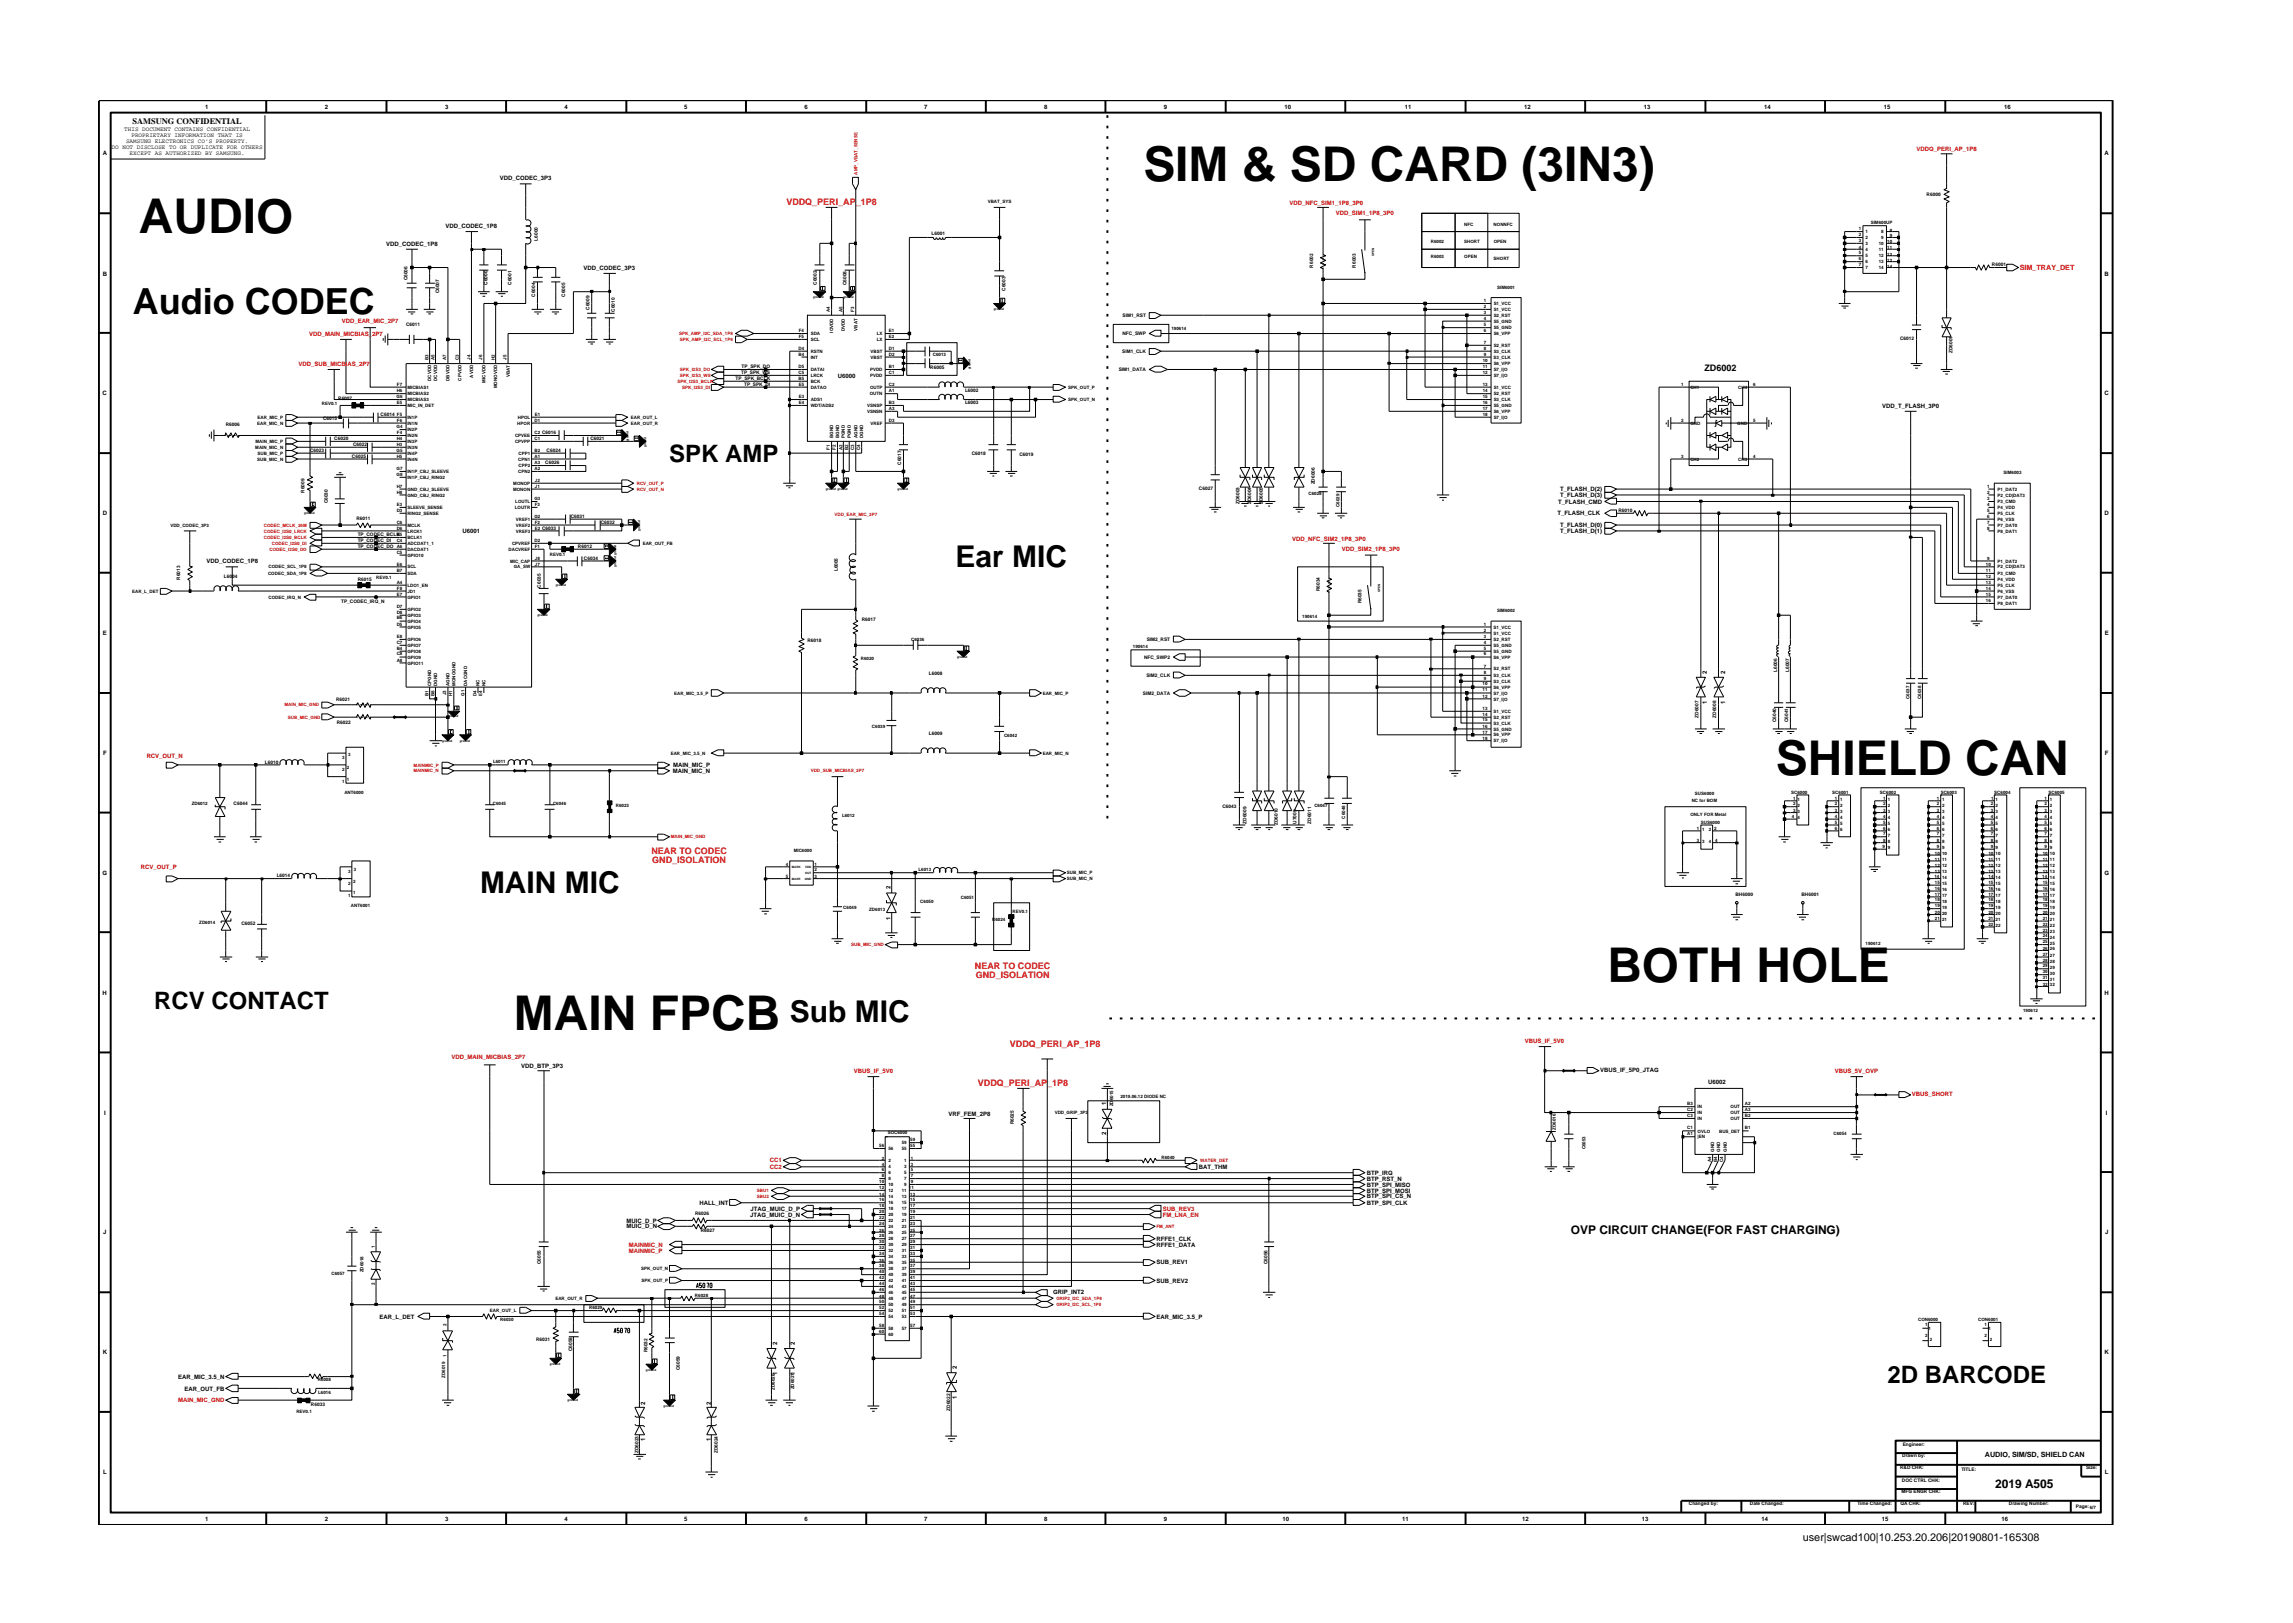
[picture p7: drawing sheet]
<svg xmlns="http://www.w3.org/2000/svg" width="297mm" height="210mm" viewBox="0 0 297 210" stroke-linecap="round" stroke-linejoin="round" font-family="sans-serif">
<defs><g id="words">
<g font-size="26.5" fill="#e6e6e6">
<text x="92.4" y="126.7" transform="rotate(-29 92.4 126.7)">Samsung</text>
<text x="91.1" y="159.4" transform="rotate(-29 91.1 159.4)">Confidential</text>
</g>
<g font-size="6.2">
<text x="148.1" y="23.4">SIM &amp; SD CARD (3IN3)</text>
<text x="18" y="30.2">AUDIO</text>
<text x="230.1" y="100.4">SHIELD CAN</text>
<text x="208.2" y="127.2">BOTH HOLE</text>
<text x="66.6" y="133.5">MAIN FPCB</text>
</g>
<text font-size="4.7" x="17.2" y="40.7">Audio CODEC</text>
<g font-size="3.9">
<text x="123.8" y="73.5">Ear MIC</text>
<text x="62.2" y="115.7">MAIN MIC</text>
<text x="102.3" y="132.3">Sub MIC</text>
</g>
<g font-size="3.1">
<text x="86.7" y="59.8">SPK AMP</text>
<text x="20" y="130.7">RCV CONTACT</text>
<text x="244.5" y="179.1">2D BARCODE</text>
</g>
<g font-size="1.6">
<text x="203.5" y="159.9">OVP CIRCUIT CHANGE(FOR FAST CHARGING)</text>
<text x="258.4" y="192.8">2019 A505</text>
</g>
<text font-size="1.4" x="233.5" y="199.7">user|swcad100|10.253.20.206|20190801-165308</text>
<g font-size="1.2" fill="#f00">
<text x="101.9" y="26.5">VDDQ_PERI_AP_1P8</text>
<text x="84.4" y="110.6">NEAR TO CODEC</text>
<text x="84.5" y="111.8">GND_ISOLATION</text>
<text x="126.3" y="125.5">NEAR TO CODEC</text>
<text x="126.4" y="126.7">GND_ISOLATION</text>
<text x="130.8" y="135.7">VDDQ_PERI_AP_1P8</text>
<text x="126.7" y="140.7">VDDQ_PERI_AP_1P8</text>
</g>
<text font-size="1.2" x="220.8" y="48.1">ZD6002</text>
<text font-size="1.1" x="17.2" y="16.1">SAMSUNG CONFIDENTIAL</text>
<text font-size=".9" fill="#f00" x="261.6" y="35">SIM_TRAY_DET</text>
<text font-size=".9" x="257.1" y="188.8">AUDIO, SIM/SD, SHIELD CAN</text>
<g font-size=".8">
<text x="16.1" y="17">THIS DOCUMENT CONTAINS CONFIDENTIAL</text>
<text x="17" y="17.8">PROPRIETARY INFORMATION THAT IS</text>
<text x="26.6" y="14.1">1</text>
<text x="42.1" y="14.1">2</text>
<text x="57.6" y="14.1">3</text>
<text x="73.1" y="14.1">4</text>
<text x="88.6" y="14.1">5</text>
<text x="104.2" y="14.1">6</text>
<text x="119.7" y="14.1">7</text>
<text x="135.3" y="14.1">8</text>
<text x="150.8" y="14.1">9</text>
<text x="166.4" y="14.1">10</text>
<text x="182" y="14.1">11</text>
<text x="197.5" y="14.1">12</text>
<text x="212.9" y="14.1">13</text>
<text x="228.5" y="14.1">14</text>
<text x="244" y="14.1">15</text>
<text x="259.6" y="14.1">16</text>
<text x="13.3" y="20.1">A</text>
<text x="14.5" y="19.3">DO NOT DISCLOSE TO OR DUPLICATE FOR OTHERS</text>
<text x="16.3" y="18.5">SAMSUNG ELECTRONICS CO’S PROPERTY.</text>
<text x="16.8" y="20.1">EXCEPT AS AUTHORIZED BY SAMSUNG.</text>
<text x="64.8" y="23.3">VDD_CODEC_3P3</text>
<text x="272.6" y="20.1">A</text>
<text x="57.7" y="29.5">VDD_CODEC_1P8</text>
<text x="13.3" y="35.7">B</text>
<text x="50" y="31.8">VDD_CODEC_1P8</text>
<text x="75.6" y="34.9">VDD_CODEC_3P3</text>
<text x="272.6" y="35.7">B</text>
<text x="13.3" y="51.2">C</text>
<text x="108.5" y="48.9">U6000</text>
<text x="243.8" y="52.8">VDD_T_FLASH_3P0</text>
<text x="272.6" y="51.2">C</text>
<text x="201.9" y="65.3">T_FLASH_CMD</text>
<text x="202.1" y="64.4">T_FLASH_D(3)</text>
<text x="202.1" y="63.6">T_FLASH_D(2)</text>
<text x="13.3" y="66.7">D</text>
<text x="59.9" y="69.1">U6001</text>
<text x="201.8" y="66.8">T_FLASH_CLK</text>
<text x="202.1" y="68.3">T_FLASH_D(0)</text>
<text x="202.1" y="69.1">T_FLASH_D(1)</text>
<text x="272.6" y="66.7">D</text>
<text x="26.7" y="73">VDD_CODEC_1P8</text>
<text x="13.3" y="82.3">E</text>
<text x="272.6" y="82.3">E</text>
<text x="221.1" y="87.3" transform="rotate(-90 221.1 87.3)">2</text>
<text x="223.5" y="87.3" transform="rotate(-90 223.5 87.3)">2</text>
<text x="221.1" y="91.2" transform="rotate(-90 221.1 91.2)">1</text>
<text x="223.5" y="91.2" transform="rotate(-90 223.5 91.2)">1</text>
<text x="13.3" y="97.8">F</text>
<text x="87.1" y="100.1">MAIN_MIC_N</text>
<text x="87.2" y="99.4">MAIN_MIC_P</text>
<text x="272.7" y="97.8">F</text>
<text x="13.3" y="113.3">G</text>
<text x="272.6" y="113.3">G</text>
<text x="115.3" y="119.2" transform="rotate(-90 115.3 119.2)">1</text>
<text x="115.3" y="115.2" transform="rotate(-90 115.3 115.2)">2</text>
<text x="13.3" y="128.8">H</text>
<text x="272.6" y="128.8">H</text>
<text x="67.5" y="138.4">VDD_BTP_3P3</text>
<text x="143.3" y="143.2" transform="rotate(-90 143.3 143.2)">1</text>
<text x="207.3" y="138.9">VBUS_IF_5P0_JTAG</text>
<text x="221.3" y="140.4">U6002</text>
<text x="13.5" y="144.4">I</text>
<text x="122.9" y="144.6">VRF_FEM_2P8</text>
<text x="143.3" y="147.1" transform="rotate(-90 143.3 147.1)">2</text>
<text x="272.8" y="144.4">I</text>
<text x="155.3" y="151.4">BAT_THM</text>
<text x="177.1" y="153.7">BTP_SPI_MISO</text>
<text x="177.1" y="154.5">BTP_SPI_MOSI</text>
<text x="177.1" y="155.3">BTP_SPI_CS_N</text>
<text x="177.1" y="152.2">BTP_IRQ</text>
<text x="177.1" y="153">BTP_RST_N</text>
<text x="13.4" y="159.9">J</text>
<text x="81.1" y="159.1">MUIC_D_N</text>
<text x="81.1" y="158.4">MUIC_D_P</text>
<text x="90.6" y="156.1">HALL_INT</text>
<text x="97.2" y="157.6">JTAG_MUIC_D_N</text>
<text x="97.2" y="156.9">JTAG_MUIC_D_P</text>
<text x="149.8" y="160.8">RFFE1_CLK</text>
<text x="149.8" y="161.5">RFFE1_DATA</text>
<text x="177.1" y="156.1">BTP_SPI_CLK</text>
<text x="272.7" y="159.9">J</text>
<text x="136.4" y="167.7">GRIP_INT2</text>
<text x="149.8" y="163.8">SUB_REV1</text>
<text x="149.8" y="166.2">SUB_REV2</text>
<text x="49.2" y="170.8">EAR_L_DET</text>
<text x="149.8" y="170.8">EAR_MIC_3.5_P</text>
<text x="13.3" y="175.4">K</text>
<text x="23.1" y="178.6">EAR_MIC_3.5_N</text>
<text x="100.7" y="178.2" transform="rotate(-90 100.7 178.2)">1</text>
<text x="100.7" y="174.2" transform="rotate(-90 100.7 174.2)">2</text>
<text x="103" y="178.2" transform="rotate(-90 103 178.2)">1</text>
<text x="103" y="174.2" transform="rotate(-90 103 174.2)">2</text>
<text x="124" y="177.3" transform="rotate(-90 124 177.3)">2</text>
<text x="272.6" y="175.4">K</text>
<text x="23.9" y="180.1">EAR_OUT_FB</text>
<text x="83.6" y="182" transform="rotate(-90 83.6 182)">2</text>
<text x="92.1" y="182" transform="rotate(-90 92.1 182)">2</text>
<text x="124" y="181.2" transform="rotate(-90 124 181.2)">1</text>
<text x="13.3" y="191">L</text>
<text x="83.6" y="186.7" transform="rotate(-90 83.6 186.7)">1</text>
<text x="92.1" y="186.7" transform="rotate(-90 92.1 186.7)">1</text>
<text x="272.7" y="191">L</text>
<text x="26.6" y="197">1</text>
<text x="42.1" y="197">2</text>
<text x="57.6" y="197">3</text>
<text x="73.1" y="197">4</text>
<text x="88.6" y="197">5</text>
<text x="104.2" y="197">6</text>
<text x="119.7" y="197">7</text>
<text x="135.3" y="197">8</text>
<text x="150.8" y="197">9</text>
<text x="166.1" y="197">10</text>
<text x="181.6" y="197">11</text>
<text x="197.2" y="197">12</text>
<text x="212.7" y="197">13</text>
<text x="228.2" y="197">14</text>
<text x="243.8" y="197">15</text>
<text x="259.3" y="197">16</text>
</g>
<g font-size=".8" fill="#f00">
<text x="248.3" y="19.6">VDDQ_PERI_AP_1P8</text>
<text x="167" y="26.6">VDD_NFC_SIM1_1P8_3P0</text>
<text x="173.1" y="27.9">VDD_SIM1_1P8_3P0</text>
<text x="44.3" y="41.9">VDD_EAR_MIC_2P7</text>
<text x="38.7" y="47.4">VDD_SUB_MICBIAS_2P7</text>
<text x="40" y="43.5">VDD_MAIN_MICBIAS_2P7</text>
<text x="167.4" y="70.1">VDD_NFC_SIM2_1P8_3P0</text>
<text x="173.8" y="71.4">VDD_SIM2_1P8_3P0</text>
<text x="19" y="98.2">RCV_OUT_N</text>
<text x="18.2" y="112.6">RCV_OUT_P</text>
<text x="58.5" y="137.2">VDD_MAIN_MICBIAS_2P7</text>
<text x="197.5" y="135.1">VBUS_IF_5V0</text>
<text x="110.6" y="139">VBUS_IF_5V0</text>
<text x="237.7" y="139">VBUS_5V_OVP</text>
<text x="247.7" y="142">VBUS_SHORT</text>
<text x="99.7" y="150.6">CC1</text>
<text x="99.7" y="151.4">CC2</text>
<text x="81.5" y="161.5">MAINMIC_N</text>
<text x="150.7" y="156.9">SUB_REV3</text>
<text x="150.7" y="157.6">FM_LNA_EN</text>
<text x="81.5" y="162.3">MAINMIC_P</text>
<text x="23.1" y="181.7">MAIN_MIC_GND</text>
</g>
<g font-size=".6" fill="#f00">
<text x="111.1" y="22.6" transform="rotate(-90 111.1 22.6)">AMP_VBAT_SENSE</text>
<text x="88" y="43.4">SPK_AMP_I2C_SDA_1P8</text>
<text x="88.1" y="44.2">SPK_AMP_I2C_SCL_1P8</text>
<text x="87.7" y="49.6">SPK_I2S3_BCLK</text>
<text x="88.1" y="48.8">SPK_I2S3_WS</text>
<text x="88.1" y="48.1">SPK_I2S3_DO</text>
<text x="88.4" y="50.4">SPK_I2S3_DI</text>
<text x="82.5" y="63.6">RCV_OUT_N</text>
<text x="82.5" y="62.8">RCV_OUT_P</text>
<text x="34.2" y="69">CODEC_I2S0_LRCK</text>
<text x="34.2" y="69.8">CODEC_I2S0_BCLK</text>
<text x="34.2" y="68.2">CODEC_MCLK_26M</text>
<text x="34.9" y="71.4">CODEC_I2S0_DO</text>
<text x="35.2" y="70.6">CODEC_I2S0_DI</text>
<text x="108.1" y="66.9">VDD_EAR_MIC_2P7</text>
<text x="36.9" y="91.5">MAIN_MIC_GND</text>
<text x="37.3" y="93.1">SUB_MIC_GND</text>
<text x="53.5" y="100.1">MAINMIC_N</text>
<text x="53.6" y="99.3">MAINMIC_P</text>
<text x="105" y="100.1">VDD_SUB_MICBIAS_2P7</text>
<text x="86.9" y="108.6">MAIN_MIC_GND</text>
<text x="110.3" y="122.6">SUB_MIC_GND</text>
<text x="98" y="155.2">SBU2</text>
<text x="98" y="154.4">SBU1</text>
<text x="155.5" y="150.5">WATER_DET</text>
<text x="149.8" y="159.1">FM_ANT</text>
<text x="136.9" y="168.4">GRIP2_I2C_SDA_1P8</text>
<text x="136.9" y="169.2">GRIP2_I2C_SCL_1P8</text>
</g>
<g font-size=".6">
<text x="127.9" y="26.3">VBAT_SYS</text>
<text x="189.7" y="29.2">NFC</text>
<text x="193.5" y="29.2">NONNFC</text>
<text x="240.8" y="29.8">1</text>
<text x="242.3" y="29.1">SIM600UP</text>
<text x="249.6" y="25.3">R6000</text>
<text x="69.7" y="31.2" transform="rotate(-90 69.7 31.2)">L6000</text>
<text x="120.7" y="30.5">L6001</text>
<text x="170.1" y="34.7" transform="rotate(-90 170.1 34.7)">R6002</text>
<text x="175.6" y="34.7" transform="rotate(-90 175.6 34.7)">R6003</text>
<text x="185.4" y="33.5">R6003</text>
<text x="185.4" y="31.5">R6002</text>
<text x="189.7" y="31.5">SHORT</text>
<text x="189.7" y="33.5">OPEN</text>
<text x="193.5" y="33.6">SHORT</text>
<text x="193.5" y="31.5">OPEN</text>
<text x="240.8" y="31.4">3</text>
<text x="240.8" y="32.2">4</text>
<text x="240.8" y="33">5</text>
<text x="240.8" y="33.7">6</text>
<text x="240.8" y="34.5">7</text>
<text x="240.8" y="30.6">2</text>
<text x="241.7" y="31.8">3</text>
<text x="241.7" y="32.5">4</text>
<text x="241.7" y="33.3">5</text>
<text x="241.7" y="34.1">6</text>
<text x="241.7" y="34.8">7</text>
<text x="241.7" y="30.2">1</text>
<text x="241.7" y="30.9">2</text>
<text x="243.4" y="31.8">10</text>
<text x="243.4" y="32.5">11</text>
<text x="243.4" y="33.3">12</text>
<text x="243.4" y="34.1">13</text>
<text x="243.4" y="34.8">14</text>
<text x="243.7" y="30.2">8</text>
<text x="243.7" y="30.9">9</text>
<text x="244.5" y="31.5">10</text>
<text x="244.5" y="32.3">11</text>
<text x="244.5" y="33.1">12</text>
<text x="244.5" y="33.9">13</text>
<text x="244.5" y="34.7">14</text>
<text x="244.8" y="30">8</text>
<text x="244.8" y="30.8">9</text>
<text x="258" y="34.4">R6001</text>
<text x="52.8" y="36.3" transform="rotate(-90 52.8 36.3)">C6006</text>
<text x="56.9" y="38" transform="rotate(-90 56.9 38)">C6007</text>
<text x="63.1" y="36.9" transform="rotate(-90 63.1 36.9)">C6000</text>
<text x="66.3" y="36.9" transform="rotate(-90 66.3 36.9)">C6001</text>
<text x="69.3" y="38.4" transform="rotate(-90 69.3 38.4)">C6004</text>
<text x="73.2" y="38.4" transform="rotate(-90 73.2 38.4)">C6005</text>
<text x="76.3" y="40.1" transform="rotate(-90 76.3 40.1)">C6009</text>
<text x="79.6" y="40.4" transform="rotate(-90 79.6 40.4)">C6010</text>
<text x="105.8" y="36.9" transform="rotate(-90 105.8 36.9)">C6002</text>
<text x="107.5" y="40.4" transform="rotate(-90 107.5 40.4)">A4</text>
<text x="109.1" y="40.4" transform="rotate(-90 109.1 40.4)">A5</text>
<text x="109.7" y="36.9" transform="rotate(-90 109.7 36.9)">C6008</text>
<text x="110.6" y="40.4" transform="rotate(-90 110.6 40.4)">F3</text>
<text x="130.2" y="37.7" transform="rotate(-90 130.2 37.7)">C6003</text>
<text x="145.4" y="41.1">SIM1_RST</text>
<text x="192.2" y="39.9">2</text>
<text x="192.2" y="40.7">3</text>
<text x="192.2" y="41.5">4</text>
<text x="192.2" y="39.1">1</text>
<text x="193.5" y="40.3">S1_VCC</text>
<text x="193.5" y="41">S2_RST</text>
<text x="193.5" y="41.8">S5_GND</text>
<text x="193.5" y="39.5">S1_VCC</text>
<text x="193.9" y="37.4">SIM6001</text>
<text x="52.6" y="42.2">C6011</text>
<text x="55.5" y="46.6" transform="rotate(-90 55.5 46.6)">B3</text>
<text x="56.3" y="46.6" transform="rotate(-90 56.3 46.6)">A5</text>
<text x="57.8" y="46.6" transform="rotate(-90 57.8 46.6)">A7</text>
<text x="59.4" y="46.6" transform="rotate(-90 59.4 46.6)">C3</text>
<text x="60.9" y="46.6" transform="rotate(-90 60.9 46.6)">J4</text>
<text x="62.5" y="46.6" transform="rotate(-90 62.5 46.6)">J6</text>
<text x="64.1" y="46.6" transform="rotate(-90 64.1 46.6)">H2</text>
<text x="65.6" y="46.6" transform="rotate(-90 65.6 46.6)">J5</text>
<text x="96.1" y="47.7">TP_SPK_DO</text>
<text x="103.5" y="45.4">D4</text>
<text x="103.5" y="47.7">D5</text>
<text x="103.5" y="46.1">B4</text>
<text x="103.5" y="43">F4</text>
<text x="103.5" y="43.8">F5</text>
<text x="105" y="43.4">SDA</text>
<text x="105" y="44.2">SCL</text>
<text x="105" y="45.7">RSTN</text>
<text x="105" y="46.5">INT</text>
<text x="107.9" y="43.1" transform="rotate(-90 107.9 43.1)">IOVDD</text>
<text x="109.5" y="42.9" transform="rotate(-90 109.5 42.9)">DVDD</text>
<text x="111.1" y="42.8" transform="rotate(-90 111.1 42.8)">VBAT</text>
<text x="112.8" y="45.7">VBST</text>
<text x="112.8" y="46.5">VBST</text>
<text x="113.6" y="43.4">LX</text>
<text x="113.6" y="44.2">LX</text>
<text x="115.1" y="45.4">D1</text>
<text x="115.1" y="46.1">D2</text>
<text x="115.1" y="47.7">B1</text>
<text x="115.2" y="43">E1</text>
<text x="115.2" y="43.8">E2</text>
<text x="120.5" y="47.9">R6005</text>
<text x="120.8" y="46.2">C6013</text>
<text x="145.4" y="45.7">SIM1_CLK</text>
<text x="145.4" y="43.4">NFC_SWP</text>
<text x="151.8" y="42.8">190614</text>
<text x="192.1" y="46.9">10</text>
<text x="192.1" y="47.7">11</text>
<text x="192.2" y="46.1">9</text>
<text x="192.2" y="42.2">5</text>
<text x="192.2" y="43">6</text>
<text x="192.2" y="44.6">7</text>
<text x="192.2" y="45.4">8</text>
<text x="193.5" y="46.5">S3_CLK</text>
<text x="193.5" y="42.7">S5_GND</text>
<text x="193.5" y="43.4">S6_VPP</text>
<text x="193.5" y="44.9">S2_RST</text>
<text x="193.5" y="45.7">S3_CLK</text>
<text x="193.5" y="47.3">S6_VPP</text>
<text x="246.2" y="44">C6012</text>
<text x="252.9" y="45.7" transform="rotate(-90 252.9 45.7)">ZD6001</text>
<text x="41.7" y="52.5">REV0.1</text>
<text x="43.8" y="51.8">R6007</text>
<text x="49.3" y="53.9">C6014 F5</text>
<text x="51.4" y="51.5">G6</text>
<text x="51.4" y="50.8">H6</text>
<text x="51.4" y="52.3">E5</text>
<text x="51.4" y="50">F7</text>
<text x="52.8" y="51.2">MICBIAS2</text>
<text x="52.8" y="50.4">MICBIAS1</text>
<text x="52.8" y="52.7">MIC_IN_DET</text>
<text x="52.8" y="52">MICBIAS3</text>
<text x="55.9" y="49.3" transform="rotate(-90 55.9 49.3)">DCVDD</text>
<text x="56.6" y="49.3" transform="rotate(-90 56.6 49.3)">DCVDD</text>
<text x="58.2" y="49.3" transform="rotate(-90 58.2 49.3)">DBVDD</text>
<text x="59.8" y="49.3" transform="rotate(-90 59.8 49.3)">CPVDD</text>
<text x="61.3" y="48.9" transform="rotate(-90 61.3 48.9)">AVDD</text>
<text x="62.9" y="49.6" transform="rotate(-90 62.9 49.6)">MICVDD</text>
<text x="64.4" y="50.3" transform="rotate(-90 64.4 50.3)">MONOVDD</text>
<text x="66" y="48.9" transform="rotate(-90 66 48.9)">VBAT</text>
<text x="69.3" y="53.9">E1</text>
<text x="95.3" y="49.3">TP_SPK_BCLK</text>
<text x="96" y="48.4">TP_SPK_WS</text>
<text x="96.4" y="50">TP_SPK_DI</text>
<text x="103.5" y="49.3">B5</text>
<text x="103.5" y="48.4">C5</text>
<text x="103.5" y="51.5">E3</text>
<text x="103.5" y="52.3">E4</text>
<text x="103.5" y="50">E5</text>
<text x="105" y="48.1">DATAI</text>
<text x="105" y="52">ADS1</text>
<text x="105" y="52.7">WDT/ADS2</text>
<text x="105" y="50.4">DATAO</text>
<text x="105" y="48.8">LRCK</text>
<text x="105" y="49.6">BCK</text>
<text x="112.3" y="53.5">VSNSN</text>
<text x="112.4" y="52.7">VSNSP</text>
<text x="112.7" y="51.2">OUTN</text>
<text x="112.7" y="48.8">PVDD</text>
<text x="112.7" y="50.4">OUTP</text>
<text x="112.7" y="48.1">PVDD</text>
<text x="115.1" y="48.4">C1</text>
<text x="115.1" y="50">C2</text>
<text x="115.1" y="53.1">A3</text>
<text x="115.1" y="52.3">B3</text>
<text x="115.1" y="50.8">A1</text>
<text x="125" y="50.8">L6002</text>
<text x="125" y="52.3">L6003</text>
<text x="138.4" y="52">SPK_OUT_N</text>
<text x="138.4" y="50.4">SPK_OUT_P</text>
<text x="144.9" y="48.1">SIM1_DATA</text>
<text x="192.1" y="53.1">17</text>
<text x="192.1" y="52.3">16</text>
<text x="192.1" y="48.4">12</text>
<text x="192.1" y="50">13</text>
<text x="192.1" y="50.8">14</text>
<text x="192.1" y="51.5">15</text>
<text x="192.1" y="53.9">18</text>
<text x="193.5" y="53.5">S6_VPP</text>
<text x="193.5" y="52.7">S5_GND</text>
<text x="193.5" y="48.1">S7_I|O</text>
<text x="193.5" y="48.8">S7_I|O</text>
<text x="193.5" y="50.4">S1_VCC</text>
<text x="193.5" y="51.2">S2_RST</text>
<text x="193.5" y="52">S3_CLK</text>
<text x="217.8" y="50">1</text>
<text x="219" y="50.4">CH1</text>
<text x="225.2" y="50.4">CH4</text>
<text x="227.1" y="50">6</text>
<text x="29.2" y="55.1">R6006</text>
<text x="33.1" y="58.2">MAIN_MIC_N</text>
<text x="33.1" y="57.4">MAIN_MIC_P</text>
<text x="33.3" y="59.7">SUB_MIC_N</text>
<text x="33.3" y="55">EAR_MIC_N</text>
<text x="33.4" y="58.9">SUB_MIC_P</text>
<text x="33.4" y="54.3">EAR_MIC_P</text>
<text x="40.2" y="58.5">C6023</text>
<text x="41.9" y="54.5">C6015</text>
<text x="43.3" y="57">C6020</text>
<text x="45.6" y="59.3">C6025</text>
<text x="45.7" y="57.8">C6022</text>
<text x="51.4" y="55.4">G4</text>
<text x="51.4" y="58.6">G5</text>
<text x="51.4" y="57.7">H3</text>
<text x="51.4" y="57">H4</text>
<text x="51.4" y="59.3">H5</text>
<text x="51.4" y="56.2">F4</text>
<text x="51.4" y="54.7">F6</text>
<text x="52.8" y="58.2">IN3N</text>
<text x="52.8" y="57.4">IN3P</text>
<text x="52.8" y="59.7">IN4N</text>
<text x="52.8" y="55.9">IN2P</text>
<text x="52.8" y="58.9">IN4P</text>
<text x="52.8" y="56.6">IN2N</text>
<text x="52.8" y="54.3">IN1P</text>
<text x="52.8" y="55">IN1N</text>
<text x="66.7" y="57.4">CPVPP</text>
<text x="66.7" y="56.6">CPVEE</text>
<text x="67" y="55">HPOR</text>
<text x="67.1" y="54.3">HPOL</text>
<text x="67.1" y="59.7">CPN1</text>
<text x="67.2" y="58.9">CPP1</text>
<text x="69.3" y="59.3">A1</text>
<text x="69.3" y="54.7">D1</text>
<text x="69.3" y="58.6">B2</text>
<text x="69.3" y="57">C1</text>
<text x="69.3" y="56.2">C2 C6016</text>
<text x="70.8" y="58.5">C6024</text>
<text x="76.5" y="57">C6021</text>
<text x="81.7" y="54.3">EAR_OUT_L</text>
<text x="81.7" y="55">EAR_OUT_R</text>
<text x="107.5" y="58.3" transform="rotate(-90 107.5 58.3)">F1</text>
<text x="107.9" y="56.8" transform="rotate(-90 107.9 56.8)">BGND</text>
<text x="108.3" y="58.3" transform="rotate(-90 108.3 58.3)">F2</text>
<text x="108.7" y="56.8" transform="rotate(-90 108.7 56.8)">BGND</text>
<text x="109.1" y="58.3" transform="rotate(-90 109.1 58.3)">A2</text>
<text x="109.5" y="56.8" transform="rotate(-90 109.5 56.8)">PGND</text>
<text x="109.9" y="58.3" transform="rotate(-90 109.9 58.3)">B2</text>
<text x="110.2" y="56.8" transform="rotate(-90 110.2 56.8)">PGND</text>
<text x="110.6" y="58.3" transform="rotate(-90 110.6 58.3)">C3</text>
<text x="111.1" y="56.8" transform="rotate(-90 111.1 56.8)">AGND</text>
<text x="111.4" y="58.3" transform="rotate(-90 111.4 58.3)">C4</text>
<text x="111.8" y="56.8" transform="rotate(-90 111.8 56.8)">DGND</text>
<text x="112.8" y="55">VREF</text>
<text x="115.1" y="54.7">D3</text>
<text x="125.9" y="59">C6018</text>
<text x="132.1" y="59.1">C6019</text>
<text x="193.5" y="54.3">S7_I|O</text>
<text x="217.8" y="54.7">2</text>
<text x="217.8" y="59.3">3</text>
<text x="219" y="55">GND</text>
<text x="219" y="59.7">CH2</text>
<text x="225" y="55">GND</text>
<text x="225.2" y="59.7">CH3</text>
<text x="227.1" y="59.3">4</text>
<text x="227.1" y="54.7">5</text>
<text x="39.4" y="63.8" transform="rotate(-90 39.4 63.8)">R6009</text>
<text x="42.4" y="65.2" transform="rotate(-90 42.4 65.2)">C6030</text>
<text x="51.4" y="60.9">G7</text>
<text x="51.4" y="61.6">G8</text>
<text x="51.4" y="63.2">H7</text>
<text x="51.4" y="64">H8</text>
<text x="51.4" y="65.5">E3</text>
<text x="52.8" y="63.6">GND_CBJ_SLEEVE</text>
<text x="52.8" y="64.3">GND_CBJ_RING2</text>
<text x="52.8" y="61.3">IN1P_CBJ_SLEEVE</text>
<text x="52.8" y="62">IN1P_CBJ_RING2</text>
<text x="52.8" y="65.9">SLEEVE_SENSE</text>
<text x="66.5" y="63.6">MONON</text>
<text x="66.5" y="62.8">MONOP</text>
<text x="66.7" y="65.9">LOUTR</text>
<text x="66.8" y="65.2">LOUTL</text>
<text x="67.1" y="61.3">CPN2</text>
<text x="67.2" y="60.5">CPP2</text>
<text x="69.2" y="64.8">G3</text>
<text x="69.3" y="60.9">A2</text>
<text x="69.3" y="60.1">A3</text>
<text x="69.3" y="65.5">F3</text>
<text x="69.3" y="63.2">J1</text>
<text x="69.3" y="62.4">J2</text>
<text x="70.6" y="60.1">C6026</text>
<text x="116.7" y="60.2" transform="rotate(-90 116.7 60.2)">C6017</text>
<text x="155.3" y="63.5">C6027</text>
<text x="160.6" y="65.3" transform="rotate(-90 160.6 65.3)">ZD6003</text>
<text x="162.1" y="65.3" transform="rotate(-90 162.1 65.3)">ZD6004</text>
<text x="163.6" y="65.3" transform="rotate(-90 163.6 65.3)">ZD6005</text>
<text x="169.5" y="64.1">C6028</text>
<text x="170.3" y="62.8" transform="rotate(-90 170.3 62.8)">ZD6006</text>
<text x="173.5" y="65.7" transform="rotate(-90 173.5 65.7)">C6029</text>
<text x="257.4" y="64">2</text>
<text x="257.4" y="64.8">3</text>
<text x="257.4" y="65.5">4</text>
<text x="257.4" y="63.2">1</text>
<text x="258.8" y="64.3">P2_CD|DAT3</text>
<text x="258.8" y="65.2">P3_CMD</text>
<text x="258.8" y="65.9">P4_VDD</text>
<text x="258.8" y="63.6">P1_DAT2</text>
<text x="259.6" y="61.5">SIM6003</text>
<text x="22.1" y="68.2">VDD_CODEC_3P3</text>
<text x="46.2" y="67.4">R6011</text>
<text x="46.3" y="69.4">TP_CODEC_BCLK</text>
<text x="46.3" y="70.2">TP_CODEC_DI</text>
<text x="46.3" y="71">TP_CODEC_DO A6</text>
<text x="51.4" y="66.3">D3</text>
<text x="51.4" y="68.7">D6</text>
<text x="51.4" y="70.2">C4</text>
<text x="51.4" y="71.8">C5</text>
<text x="51.4" y="67.9">C6</text>
<text x="51.4" y="69.4">B5</text>
<text x="52.8" y="66.7">RING2_SENSE</text>
<text x="52.8" y="69">LRCK1</text>
<text x="52.8" y="70.6">ADCDAT1_1</text>
<text x="52.8" y="68.2">MCLK</text>
<text x="52.8" y="69.8">BCLK1</text>
<text x="52.8" y="71.4">DACDAT1</text>
<text x="65.9" y="71.4">DACVREF</text>
<text x="66.3" y="70.6">CPVREF</text>
<text x="66.8" y="68.2">VREF2</text>
<text x="66.8" y="67.5">VREF1</text>
<text x="66.8" y="69">VREF3</text>
<text x="69.2" y="67.1">G2</text>
<text x="69.3" y="70.2">D2</text>
<text x="69.3" y="68.7">E2 C6033</text>
<text x="69.3" y="70.9">F1</text>
<text x="69.3" y="67.9">F2</text>
<text x="73.9" y="67.1">C6031</text>
<text x="74.9" y="71">R6012</text>
<text x="77.8" y="67.8">C6032</text>
<text x="83.3" y="70.6">EAR_OUT_FB</text>
<text x="209.7" y="66.3">R6010</text>
<text x="257.4" y="66.3">5</text>
<text x="257.4" y="67.1">6</text>
<text x="257.4" y="67.9">7</text>
<text x="257.4" y="68.7">8</text>
<text x="258.8" y="66.7">P5_CLK</text>
<text x="258.8" y="67.5">P6_VSS</text>
<text x="258.8" y="68.2">P7_DAT0</text>
<text x="258.8" y="69">P8_DAT1</text>
<text x="17.1" y="76.8">EAR_L_DET</text>
<text x="23.3" y="75.1" transform="rotate(-90 23.3 75.1)">R6013</text>
<text x="29" y="74.9">L6004</text>
<text x="34.7" y="74.5">CODEC_SDA_1P8</text>
<text x="34.8" y="77.5">CODEC_IRQ_N</text>
<text x="34.8" y="73.6">CODEC_SCL_1P8</text>
<text x="46.4" y="75.2">R6015</text>
<text x="48.7" y="75">REV0.1</text>
<text x="51.4" y="75.6">A4</text>
<text x="51.4" y="74.1">B7</text>
<text x="51.4" y="73.3">E6</text>
<text x="51.4" y="77.2">E7</text>
<text x="51.4" y="76.4">F8</text>
<text x="52.8" y="76">LDO1_EN</text>
<text x="52.8" y="76.8">JD1</text>
<text x="52.8" y="73.6">SCL</text>
<text x="52.8" y="74.5">SDA</text>
<text x="52.8" y="72.1">GPIO10</text>
<text x="52.8" y="77.5">GPIO1</text>
<text x="66.1" y="72.9">MIC_CAP</text>
<text x="66.6" y="73.6">GA_SW</text>
<text x="69.3" y="73.3">J7</text>
<text x="69.3" y="72.5">J8</text>
<text x="70.1" y="76.1" transform="rotate(-90 70.1 76.1)">C6035</text>
<text x="71.2" y="72.1">REV0.1</text>
<text x="75.6" y="72.5">C6034</text>
<text x="108.5" y="74" transform="rotate(-90 108.5 74)">L6005</text>
<text x="171" y="76.6" transform="rotate(-90 171 76.6)">R6034</text>
<text x="257.3" y="78">16</text>
<text x="257.3" y="73.3">10</text>
<text x="257.3" y="74.1">11</text>
<text x="257.3" y="74.8">12</text>
<text x="257.3" y="75.6">13</text>
<text x="257.3" y="76.4">14</text>
<text x="257.3" y="77.2">15</text>
<text x="257.4" y="72.5">9</text>
<text x="258.8" y="72.9">P1_DAT2</text>
<text x="258.8" y="73.6">P2_CD|DAT3</text>
<text x="258.8" y="74.5">P3_CMD</text>
<text x="258.8" y="75.3">P4_VDD</text>
<text x="258.8" y="76">P5_CLK</text>
<text x="258.8" y="76.8">P6_VSS</text>
<text x="258.8" y="77.5">P7_DAT0</text>
<text x="44.2" y="78.1">TP_CODEC_IRQ_N</text>
<text x="51.4" y="83.4">C7</text>
<text x="51.4" y="81.1">D5</text>
<text x="51.4" y="80.3">B6</text>
<text x="51.4" y="78.7">D7</text>
<text x="51.4" y="79.5">D8</text>
<text x="51.4" y="82.6">E8</text>
<text x="52.8" y="83.8">GPIO7</text>
<text x="52.8" y="81.4">GPIO5</text>
<text x="52.8" y="80.7">GPIO4</text>
<text x="52.8" y="83">GPIO6</text>
<text x="52.8" y="79.1">GPIO2</text>
<text x="52.8" y="79.9">GPIO3</text>
<text x="104.6" y="83.2">R6018</text>
<text x="111.6" y="80.5">R6017</text>
<text x="118" y="83">C6036</text>
<text x="146.8" y="83.9">190614</text>
<text x="148.5" y="83.1">SIM2_RST</text>
<text x="168.7" y="80">190614</text>
<text x="176.4" y="78.2" transform="rotate(-90 176.4 78.2)">R6035</text>
<text x="192.2" y="81.9">2</text>
<text x="192.2" y="82.6">3</text>
<text x="192.2" y="83.4">4</text>
<text x="192.2" y="81.1">1</text>
<text x="193.5" y="82.2">S1_VCC</text>
<text x="193.5" y="83">S2_RST</text>
<text x="193.5" y="83.8">S5_GND</text>
<text x="193.5" y="81.4">S1_VCC</text>
<text x="193.9" y="79.3">SIM6002</text>
<text x="258.8" y="78.4">P8_DAT1</text>
<text x="51.4" y="84.9">C8</text>
<text x="51.4" y="85.8">A8</text>
<text x="51.4" y="84.1">B4</text>
<text x="52.8" y="85.3">GPIO9</text>
<text x="52.8" y="86.1">GPIO11</text>
<text x="52.8" y="84.6">GPIO8</text>
<text x="55.9" y="88.8" transform="rotate(-90 55.9 88.8)">CPGND</text>
<text x="56.6" y="88.8" transform="rotate(-90 56.6 88.8)">DGND</text>
<text x="58.2" y="88.8" transform="rotate(-90 58.2 88.8)">AGND</text>
<text x="59" y="88.8" transform="rotate(-90 59 88.8)">MONOGND</text>
<text x="60.5" y="88.8" transform="rotate(-90 60.5 88.8)">DACGND</text>
<text x="62.1" y="88.8" transform="rotate(-90 62.1 88.8)">NC</text>
<text x="62.9" y="88.8" transform="rotate(-90 62.9 88.8)">NC</text>
<text x="87.3" y="90">EAR_MIC_3.5_P</text>
<text x="111.5" y="85.5">R6020</text>
<text x="120.3" y="87.5">L6008</text>
<text x="135.1" y="90">EAR_MIC_P</text>
<text x="148.2" y="85.3">NFC_SWP2</text>
<text x="148.5" y="87.7">SIM2_CLK</text>
<text x="192.1" y="88.8">10</text>
<text x="192.1" y="89.6">11</text>
<text x="192.2" y="84.9">6</text>
<text x="192.2" y="86.5">7</text>
<text x="192.2" y="87.3">8</text>
<text x="192.2" y="88">9</text>
<text x="192.2" y="84.1">5</text>
<text x="193.5" y="85.3">S6_VPP</text>
<text x="193.5" y="86.9">S2_RST</text>
<text x="193.5" y="87.7">S3_CLK</text>
<text x="193.5" y="88.5">S3_CLK</text>
<text x="193.5" y="84.6">S5_GND</text>
<text x="193.5" y="89.2">S6_VPP</text>
<text x="193.5" y="90">S7_I|O</text>
<text x="230.2" y="87.1" transform="rotate(-90 230.2 87.1)">L6006</text>
<text x="231.8" y="87.1" transform="rotate(-90 231.8 87.1)">L6007</text>
<text x="43.5" y="90.8">R6021</text>
<text x="43.6" y="93.8">R6022</text>
<text x="55.5" y="90.1" transform="rotate(-90 55.5 90.1)">B1</text>
<text x="56.3" y="90.1" transform="rotate(-90 56.3 90.1)">B8</text>
<text x="57.8" y="90.1" transform="rotate(-90 57.8 90.1)">J3</text>
<text x="58.6" y="90.1" transform="rotate(-90 58.6 90.1)">H1</text>
<text x="60.2" y="90.2" transform="rotate(-90 60.2 90.2)">G1</text>
<text x="61.7" y="90.1" transform="rotate(-90 61.7 90.1)">D4</text>
<text x="62.5" y="90.1" transform="rotate(-90 62.5 90.1)">E4</text>
<text x="113" y="94.3">C6039</text>
<text x="120.3" y="95.3">L6009</text>
<text x="130.1" y="95.4">C6042</text>
<text x="148.1" y="90">SIM2_DATA</text>
<text x="192.1" y="93.5">15</text>
<text x="192.1" y="95.8">18</text>
<text x="192.1" y="95.1">17</text>
<text x="192.1" y="94.3">16</text>
<text x="192.1" y="90.4">12</text>
<text x="192.1" y="91.9">13</text>
<text x="192.1" y="92.7">14</text>
<text x="193.5" y="95.4">S6_VPP</text>
<text x="193.5" y="94.6">S5_GND</text>
<text x="193.5" y="90.7">S7_I|O</text>
<text x="193.5" y="92.4">S1_VCC</text>
<text x="193.5" y="93.1">S2_RST</text>
<text x="193.5" y="93.9">S3_CLK</text>
<text x="220" y="93" transform="rotate(-90 220 93)">ZD6007</text>
<text x="222.3" y="93" transform="rotate(-90 222.3 93)">ZD6008</text>
<text x="230.1" y="93.6" transform="rotate(-90 230.1 93.6)">C6040</text>
<text x="231.6" y="93.6" transform="rotate(-90 231.6 93.6)">C6041</text>
<text x="247.3" y="90.5" transform="rotate(-90 247.3 90.5)">C6037</text>
<text x="248.9" y="90.6" transform="rotate(-90 248.9 90.6)">C6038</text>
<text x="34.3" y="98.9">L6010</text>
<text x="44.3" y="98.3">3</text>
<text x="44.3" y="101.5">1</text>
<text x="44.3" y="99.8">2</text>
<text x="44.9" y="101.1">1</text>
<text x="44.9" y="99.6">2</text>
<text x="45.1" y="98">3</text>
<text x="63.9" y="98.8">L6011</text>
<text x="86.9" y="97.8">EAR_MIC_3.5_N</text>
<text x="135.1" y="97.8">EAR_MIC_N</text>
<text x="193.5" y="96.2">S7_I|O</text>
<text x="24.8" y="104.3">ZD6012</text>
<text x="30.3" y="104.3">C6044</text>
<text x="44.6" y="102.8">ANT6000</text>
<text x="63.8" y="104.3">C6045</text>
<text x="71.6" y="104.3">C6046</text>
<text x="79.8" y="104.5">R6023</text>
<text x="109.1" y="105.9">L6012</text>
<text x="158.4" y="104.6">C6043</text>
<text x="161.5" y="106.7" transform="rotate(-90 161.5 106.7)">ZD6009</text>
<text x="165.6" y="106.9" transform="rotate(-90 165.6 106.9)">ZD6010</text>
<text x="168" y="106.7" transform="rotate(-90 168 106.7)">U7009</text>
<text x="169.9" y="106.7" transform="rotate(-90 169.9 106.7)">ZD6011</text>
<text x="170.3" y="104.5">C6047</text>
<text x="174.3" y="106.1" transform="rotate(-90 174.3 106.1)">C6048</text>
<text x="219" y="105.7">ONLY FOR Metal</text>
<text x="219.1" y="103.9">NC for BOM</text>
<text x="219.6" y="103">SUS6000</text>
<text x="219.8" y="107.5">1</text>
<text x="220.3" y="106.7">SUS6000</text>
<text x="220.5" y="107.6">1</text>
<text x="221.4" y="107.6">2</text>
<text x="222" y="107.5">2</text>
<text x="232" y="102.8">SC6000</text>
<text x="232.1" y="105.9">4</text>
<text x="232.3" y="105.2">3</text>
<text x="232.3" y="103.6">1</text>
<text x="232.3" y="104.3">2</text>
<text x="232.9" y="105.3">3</text>
<text x="232.9" y="106.1">4</text>
<text x="232.9" y="103.7">1</text>
<text x="232.9" y="104.5">2</text>
<text x="237.4" y="102.8">SC6001</text>
<text x="237.7" y="103.6">1</text>
<text x="237.7" y="104.3">2</text>
<text x="237.7" y="105.2">3</text>
<text x="237.7" y="105.9">4</text>
<text x="237.7" y="106.7">5</text>
<text x="237.7" y="107.5">6</text>
<text x="238.4" y="103.7">1</text>
<text x="238.4" y="104.5">2</text>
<text x="238.4" y="105.3">3</text>
<text x="238.4" y="106.1">4</text>
<text x="238.4" y="106.9">5</text>
<text x="238.4" y="107.6">6</text>
<text x="243.5" y="102.8">SC6002</text>
<text x="243.9" y="103.6">1</text>
<text x="243.9" y="104.3">2</text>
<text x="243.9" y="105.2">3</text>
<text x="243.9" y="105.9">4</text>
<text x="243.9" y="106.7">5</text>
<text x="243.9" y="107.5">6</text>
<text x="244.5" y="103.7">1</text>
<text x="244.5" y="104.5">2</text>
<text x="244.5" y="105.3">3</text>
<text x="244.5" y="106.1">4</text>
<text x="244.5" y="106.9">5</text>
<text x="244.5" y="107.6">6</text>
<text x="250.9" y="105.2">3</text>
<text x="250.9" y="105.9">4</text>
<text x="250.9" y="106.7">5</text>
<text x="250.9" y="107.5">6</text>
<text x="250.9" y="104.3">2</text>
<text x="250.9" y="103.6">1</text>
<text x="251.4" y="102.8">SC6003</text>
<text x="251.6" y="104.5">2</text>
<text x="251.6" y="105.3">3</text>
<text x="251.6" y="106.1">4</text>
<text x="251.6" y="106.9">5</text>
<text x="251.6" y="107.6">6</text>
<text x="251.6" y="103.7">1</text>
<text x="257.9" y="105.9">4</text>
<text x="257.9" y="106.7">5</text>
<text x="257.9" y="107.5">6</text>
<text x="257.9" y="104.3">2</text>
<text x="257.9" y="105.2">3</text>
<text x="257.9" y="103.6">1</text>
<text x="258.3" y="102.8">SC6004</text>
<text x="258.5" y="106.9">5</text>
<text x="258.5" y="107.6">6</text>
<text x="258.5" y="104.5">2</text>
<text x="258.5" y="105.3">3</text>
<text x="258.5" y="106.1">4</text>
<text x="258.5" y="103.7">1</text>
<text x="264.9" y="105.9">4</text>
<text x="264.9" y="106.7">5</text>
<text x="264.9" y="107.5">6</text>
<text x="264.9" y="105.2">3</text>
<text x="264.9" y="104.3">2</text>
<text x="264.9" y="103.6">1</text>
<text x="265.4" y="102.8">SC6005</text>
<text x="265.5" y="105.3">3</text>
<text x="265.5" y="106.1">4</text>
<text x="265.5" y="106.9">5</text>
<text x="265.5" y="107.6">6</text>
<text x="265.5" y="104.5">2</text>
<text x="265.5" y="103.7">1</text>
<text x="35.8" y="113.7">L6014</text>
<text x="45.1" y="113.1">3</text>
<text x="45.9" y="112.8">3</text>
<text x="101.8" y="112.1">4</text>
<text x="101.8" y="113.7">5</text>
<text x="102.8" y="110.3">MIC6000</text>
<text x="105.5" y="112.1">1</text>
<text x="105.5" y="112.9">2</text>
<text x="105.5" y="113.7">3</text>
<text x="119" y="112.9">L6013</text>
<text x="138.2" y="113.3">SUB_MIC_P</text>
<text x="219.8" y="109.1">3</text>
<text x="220.5" y="109.2">3</text>
<text x="221.4" y="109.2">4</text>
<text x="222.2" y="109.1">4</text>
<text x="243.9" y="109.8">9</text>
<text x="243.9" y="108.2">7</text>
<text x="243.9" y="109.1">8</text>
<text x="244.5" y="110">9</text>
<text x="244.5" y="108.4">7</text>
<text x="244.5" y="109.2">8</text>
<text x="250.6" y="113.7">14</text>
<text x="250.6" y="113.1">13</text>
<text x="250.6" y="110.8">10</text>
<text x="250.6" y="111.5">11 11</text>
<text x="250.6" y="112.3">12</text>
<text x="250.9" y="109.8">9</text>
<text x="250.9" y="108.2">7</text>
<text x="250.9" y="109.1">8</text>
<text x="251.6" y="109.2">8</text>
<text x="251.6" y="110">9</text>
<text x="251.6" y="108.4">7</text>
<text x="251.6" y="112.3">12</text>
<text x="251.6" y="113.1">13</text>
<text x="251.6" y="113.8">14</text>
<text x="251.6" y="110.8">10</text>
<text x="257.6" y="110.8">10</text>
<text x="257.6" y="112.3">12</text>
<text x="257.6" y="113.1">13 13</text>
<text x="257.6" y="111.5">11</text>
<text x="257.6" y="113.7">14</text>
<text x="257.9" y="108.2">7</text>
<text x="257.9" y="109.1">8</text>
<text x="257.9" y="109.8">9</text>
<text x="258.5" y="108.4">7</text>
<text x="258.5" y="109.2">8</text>
<text x="258.5" y="110">9</text>
<text x="258.5" y="113.8">14</text>
<text x="258.5" y="110.8">10</text>
<text x="258.5" y="111.5">11</text>
<text x="258.5" y="112.3">12</text>
<text x="264.6" y="113.7">14</text>
<text x="264.6" y="110.8">10 10</text>
<text x="264.6" y="112.3">12</text>
<text x="264.6" y="111.5">11</text>
<text x="264.6" y="113.1">13 13</text>
<text x="264.9" y="108.2">7</text>
<text x="264.9" y="109.1">8</text>
<text x="264.9" y="109.8">9</text>
<text x="265.5" y="108.4">7</text>
<text x="265.5" y="109.2">8</text>
<text x="265.5" y="110">9</text>
<text x="265.5" y="111.5">11</text>
<text x="265.5" y="112.3">12</text>
<text x="265.5" y="113.8">14</text>
<text x="25.8" y="119.7">ZD6014</text>
<text x="31.3" y="119.8">C6052</text>
<text x="45.1" y="116.2">1</text>
<text x="45.1" y="114.7">2</text>
<text x="45.5" y="117.5">ANT6001</text>
<text x="45.8" y="115.9">1</text>
<text x="45.8" y="114.3">2</text>
<text x="109.2" y="117.7">C6049</text>
<text x="112.6" y="118">ZD6013</text>
<text x="119.2" y="117">C6050</text>
<text x="124.5" y="116.4">C6051</text>
<text x="128.5" y="119.3">R6024</text>
<text x="131.2" y="118.3">REV0.1</text>
<text x="138.2" y="114">SUB_MIC_N</text>
<text x="224.8" y="116.1">BH6000</text>
<text x="233.4" y="116.1">BH6001</text>
<text x="250.6" y="118.4">20</text>
<text x="250.6" y="119.2">21</text>
<text x="250.6" y="114.5">15</text>
<text x="250.6" y="115.3">16</text>
<text x="250.6" y="116">17</text>
<text x="250.6" y="116.8">18</text>
<text x="250.6" y="117.5">19</text>
<text x="251.6" y="118.5">20</text>
<text x="251.6" y="119.3">21</text>
<text x="251.6" y="114.7">15</text>
<text x="251.6" y="115.4">16</text>
<text x="251.6" y="116.2">17</text>
<text x="251.6" y="117">18</text>
<text x="251.6" y="117.7">19</text>
<text x="257.6" y="116.8">18</text>
<text x="257.6" y="117.5">19</text>
<text x="257.6" y="118.4">20</text>
<text x="257.6" y="119.2">21</text>
<text x="257.6" y="119.9">22</text>
<text x="257.6" y="114.5">15</text>
<text x="257.6" y="115.3">16</text>
<text x="257.6" y="116">17</text>
<text x="258.5" y="117">18</text>
<text x="258.5" y="117.7">19</text>
<text x="258.5" y="118.5">20</text>
<text x="258.5" y="119.3">21</text>
<text x="258.5" y="114.7">15</text>
<text x="258.5" y="115.4">16</text>
<text x="258.5" y="116.2">17</text>
<text x="264.6" y="119.9">22</text>
<text x="264.6" y="114.5">15</text>
<text x="264.6" y="115.3">16</text>
<text x="264.6" y="116">17</text>
<text x="264.6" y="116.8">18</text>
<text x="264.6" y="117.5">19</text>
<text x="264.6" y="118.4">20</text>
<text x="264.6" y="119.2">21</text>
<text x="265.5" y="114.7">15</text>
<text x="265.5" y="115.4">16</text>
<text x="265.5" y="116.2">17</text>
<text x="265.5" y="117">18</text>
<text x="265.5" y="117.7">19</text>
<text x="265.5" y="118.5">20</text>
<text x="265.5" y="119.3">21</text>
<text x="241.7" y="122.4">190612</text>
<text x="258.5" y="120.1">22</text>
<text x="264.6" y="120.7">23</text>
<text x="264.6" y="121.4">24</text>
<text x="264.6" y="122.2">25</text>
<text x="264.6" y="123">26 26</text>
<text x="264.6" y="123.8">27</text>
<text x="264.6" y="124.6">28</text>
<text x="264.6" y="125.3">29</text>
<text x="265.5" y="120.1">22</text>
<text x="265.5" y="120.8">23</text>
<text x="265.5" y="121.6">24</text>
<text x="265.5" y="122.4">25</text>
<text x="265.5" y="124">27</text>
<text x="265.5" y="124.7">28</text>
<text x="265.5" y="125.5">29</text>
<text x="262.1" y="131.1">190612</text>
<text x="264.6" y="126.1">30</text>
<text x="264.6" y="126.9">31</text>
<text x="264.6" y="127.7">32</text>
<text x="265.5" y="126.3">30</text>
<text x="265.5" y="127">31</text>
<text x="265.5" y="127.8">32</text>
<text x="144.2" y="143.3" transform="rotate(-90 144.2 143.3)">ZD6015</text>
<text x="145.2" y="142.2">2019.06.12 DIODE NC</text>
<text x="218.6" y="143.2">B3</text>
<text x="218.6" y="144">C2</text>
<text x="219.9" y="143.6">IN</text>
<text x="224.2" y="143.6">OUT</text>
<text x="226" y="143.2">A2</text>
<text x="226" y="144">A3</text>
<text x="113.9" y="148.6">56</text>
<text x="115" y="147">SOC6000</text>
<text x="115.1" y="149">56</text>
<text x="116.8" y="148.2">59</text>
<text x="116.8" y="149">55</text>
<text x="117.9" y="147.9">59</text>
<text x="117.9" y="148.6">55</text>
<text x="131.3" y="145.7" transform="rotate(-90 131.3 145.7)">R6025</text>
<text x="136.6" y="144.3">VDD_GRIP_3P3</text>
<text x="201.5" y="146.4" transform="rotate(-90 201.5 146.4)">ZD6016</text>
<text x="205.4" y="148.9" transform="rotate(-90 205.4 148.9)">C6053</text>
<text x="218.6" y="147">A1</text>
<text x="218.6" y="146.2">C1</text>
<text x="218.6" y="144.7">C3</text>
<text x="219.9" y="147.5">|EN</text>
<text x="219.9" y="146.7">OVLO</text>
<text x="219.9" y="144.3">IN</text>
<text x="219.9" y="145.1">IN</text>
<text x="222.1" y="149.2" transform="rotate(-90 222.1 149.2)">GND</text>
<text x="222.7" y="146.7">BUS_DET</text>
<text x="222.8" y="149.2" transform="rotate(-90 222.8 149.2)">GND</text>
<text x="223.7" y="149.2" transform="rotate(-90 223.7 149.2)">GND</text>
<text x="224.2" y="144.3">OUT</text>
<text x="224.2" y="145.1">OUT</text>
<text x="226" y="146.2">B1</text>
<text x="226" y="144.7">B2</text>
<text x="237.5" y="147.1">C6054</text>
<text x="113.9" y="154.9">14</text>
<text x="113.9" y="155.6">16</text>
<text x="113.9" y="153.3">10</text>
<text x="113.9" y="154">12</text>
<text x="114.2" y="150.2">2</text>
<text x="114.2" y="151">4</text>
<text x="114.2" y="151.8">6</text>
<text x="114.2" y="152.5">8</text>
<text x="115.1" y="155.2">14</text>
<text x="115.1" y="156">16</text>
<text x="115.1" y="153.6">10</text>
<text x="115.1" y="154.5">12</text>
<text x="115.1" y="150.6">2</text>
<text x="115.1" y="151.3">4</text>
<text x="115.1" y="152.1">6</text>
<text x="115.1" y="152.9">8</text>
<text x="116.8" y="156">15</text>
<text x="116.8" y="154.5">11</text>
<text x="116.8" y="155.2">13</text>
<text x="117.1" y="150.6">1</text>
<text x="117.1" y="151.3">3</text>
<text x="117.1" y="152.1">5</text>
<text x="117.1" y="152.9">7</text>
<text x="117.1" y="153.6">9</text>
<text x="117.7" y="154">11</text>
<text x="117.9" y="155.6">15</text>
<text x="117.9" y="154.9">13</text>
<text x="118" y="150.2">1</text>
<text x="118" y="151">3</text>
<text x="118" y="151.8">5</text>
<text x="118" y="152.5">7</text>
<text x="118" y="153.3">9</text>
<text x="150.5" y="150.1">R6040</text>
<text x="221.7" y="150.6" transform="rotate(-90 221.7 150.6)">A4</text>
<text x="222.4" y="150.6" transform="rotate(-90 222.4 150.6)">B4</text>
<text x="223.2" y="150.6" transform="rotate(-90 223.2 150.6)">C4</text>
<text x="48.5" y="161.7" transform="rotate(-90 48.5 161.7)">1</text>
<text x="90" y="157.3">R6026</text>
<text x="90.8" y="159.6">R6027</text>
<text x="113.9" y="157.9">22</text>
<text x="113.9" y="156.4">18</text>
<text x="113.9" y="157.2">20</text>
<text x="113.9" y="159.5">26</text>
<text x="113.9" y="160.3">28</text>
<text x="113.9" y="161.1">30</text>
<text x="113.9" y="158.7">24</text>
<text x="113.9" y="161.8">32</text>
<text x="115.1" y="158.3">22</text>
<text x="115.1" y="159.1">24</text>
<text x="115.1" y="156.7">18</text>
<text x="115.1" y="157.5">20</text>
<text x="115.1" y="159.9">26</text>
<text x="115.1" y="161.4">30</text>
<text x="115.1" y="160.6">28</text>
<text x="116.8" y="156.7">17</text>
<text x="116.8" y="159.1">23</text>
<text x="116.8" y="157.5">19</text>
<text x="116.8" y="158.3">21</text>
<text x="116.8" y="160.6">27</text>
<text x="116.8" y="161.4">29</text>
<text x="116.8" y="159.9">25</text>
<text x="117.9" y="158.7">23</text>
<text x="117.9" y="157.2">19</text>
<text x="117.9" y="157.9">21</text>
<text x="117.9" y="160.3">27</text>
<text x="117.9" y="161.1">29</text>
<text x="117.9" y="161.8">31</text>
<text x="117.9" y="156.4">17</text>
<text x="117.9" y="159.5">25</text>
<text x="42.9" y="165.1">C6057</text>
<text x="47.1" y="164.8" transform="rotate(-90 47.1 164.8)">ZD6018</text>
<text x="48.5" y="166.5" transform="rotate(-90 48.5 166.5)">2</text>
<text x="70.1" y="163.8" transform="rotate(-90 70.1 163.8)">C6055</text>
<text x="83.1" y="164.6">SPK_OUT_N</text>
<text x="83.1" y="166.1">SPK_OUT_P</text>
<text x="113.9" y="164.2">38</text>
<text x="113.9" y="162.6">34</text>
<text x="113.9" y="163.4">36</text>
<text x="113.9" y="167.2">46</text>
<text x="113.9" y="165.7">42</text>
<text x="113.9" y="166.5">44</text>
<text x="113.9" y="165">40</text>
<text x="115.1" y="164.5">38</text>
<text x="115.1" y="162.9">34</text>
<text x="115.1" y="163.8">36</text>
<text x="115.1" y="167.6">46</text>
<text x="115.1" y="162.2">32</text>
<text x="115.1" y="166.1">42</text>
<text x="115.1" y="166.8">44</text>
<text x="115.1" y="165.3">40</text>
<text x="116.8" y="162.2">31</text>
<text x="116.8" y="165.3">39</text>
<text x="116.8" y="163.8">35</text>
<text x="116.8" y="164.5">37</text>
<text x="116.8" y="162.9">33</text>
<text x="116.8" y="166.8">43</text>
<text x="116.8" y="167.6">45</text>
<text x="116.8" y="166.1">41</text>
<text x="117.9" y="165">39</text>
<text x="117.9" y="163.4">35</text>
<text x="117.9" y="164.2">37</text>
<text x="117.9" y="162.6">33</text>
<text x="117.9" y="166.5">43</text>
<text x="117.9" y="167.2">45</text>
<text x="117.9" y="165.7">41</text>
<text x="164.2" y="163.8" transform="rotate(-90 164.2 163.8)">C6056</text>
<text x="57.9" y="171.8" transform="rotate(-90 57.9 171.8)">2</text>
<text x="63.5" y="170">EAR_OUT_L</text>
<text x="64.8" y="171.1">R6030</text>
<text x="69.5" y="173.7">R6031</text>
<text x="71.9" y="168.4">EAR_OUT_R</text>
<text x="76.3" y="169.6">R6029</text>
<text x="90" y="168">R6028</text>
<text x="113.9" y="168.9">50</text>
<text x="113.9" y="169.6">52</text>
<text x="113.9" y="172.7">60</text>
<text x="113.9" y="168.1">48</text>
<text x="113.9" y="171.9">58</text>
<text x="113.9" y="170.4">54</text>
<text x="115.1" y="169.2">50</text>
<text x="115.1" y="170">52</text>
<text x="115.1" y="173.1">60</text>
<text x="115.1" y="168.4">48</text>
<text x="115.1" y="172.3">58</text>
<text x="115.1" y="170.7">54</text>
<text x="116.8" y="170">51</text>
<text x="116.8" y="170.7">53</text>
<text x="116.8" y="168.4">47</text>
<text x="116.8" y="169.2">49</text>
<text x="116.8" y="172.3">57</text>
<text x="117.9" y="169.6">51</text>
<text x="117.9" y="168.1">47</text>
<text x="117.9" y="168.9">49</text>
<text x="117.9" y="171.9">57</text>
<text x="117.9" y="170.4">53</text>
<text x="248.5" y="171.1">CON6000</text>
<text x="249.4" y="171.7">1</text>
<text x="249.4" y="173.3">2</text>
<text x="249.8" y="172.2">1</text>
<text x="250" y="173.8">2</text>
<text x="256.3" y="171.1">CON6001</text>
<text x="257.1" y="171.7">1</text>
<text x="257.1" y="173.3">2</text>
<text x="257.6" y="172.2">1</text>
<text x="257.8" y="173.8">2</text>
<text x="41.2" y="178.9">R6008</text>
<text x="57.7" y="178.5" transform="rotate(-90 57.7 178.5)">ZD6019</text>
<text x="57.9" y="175.8" transform="rotate(-90 57.9 175.8)">1</text>
<text x="74.1" y="175" transform="rotate(-90 74.1 175)">C6058</text>
<text x="83.9" y="175.2" transform="rotate(-90 83.9 175.2)">R6032</text>
<text x="88.1" y="177.5" transform="rotate(-90 88.1 177.5)">C6059</text>
<text x="102.9" y="180" transform="rotate(-90 102.9 180)">ZD6021</text>
<text x="38.4" y="183">REV0.1</text>
<text x="40.3" y="182.1">R6033</text>
<text x="41.2" y="180.5">L6016</text>
<text x="100.4" y="180" transform="rotate(-90 100.4 180)">ZD6020</text>
<text x="123.1" y="182.7" transform="rotate(-90 123.1 182.7)">ZD6022</text>
<text x="82.7" y="188.2" transform="rotate(-90 82.7 188.2)">ZD6023</text>
<text x="93" y="188.2" transform="rotate(-90 93 188.2)">ZD6024</text>
<text x="246.1" y="190.3">R&amp;D CHK:</text>
<text x="246.4" y="191.9">DOC CTRL CHK:</text>
<text x="246.4" y="188.8">Drawn by:</text>
<text x="246.5" y="187.3">Engineer:</text>
<text x="254.1" y="190.6">TITLE:</text>
<text x="270.2" y="190.3">Size:</text>
<text x="218.8" y="195">Changed by:</text>
<text x="226.7" y="195">Date Changed:</text>
<text x="240.6" y="195">Time Changed:</text>
<text x="246.2" y="195">QA CHK:</text>
<text x="246.3" y="193.5">MFG ENGR CHK:</text>
<text x="254.3" y="195">REV:</text>
<text x="260.2" y="195">Drawing Number:</text>
<text x="268.9" y="195.4">Page:6/7</text>
</g>
<g font-size=".4">
<text x="178" y="33.2" transform="rotate(-90 178 33.2)">OPEN</text>
<text x="105.4" y="38.6">ground</text>
<text x="109.2" y="38.6">ground</text>
<text x="128.7" y="40.2">ground</text>
<text x="125.7" y="47.9" transform="rotate(-90 125.7 47.9)">ground</text>
<text x="81.4" y="57.2" transform="rotate(-90 81.4 57.2)">ground</text>
<text x="83.7" y="57.9" transform="rotate(-90 83.7 57.9)">ground</text>
<text x="107" y="63.5">ground ground</text>
<text x="116.3" y="63.5">ground</text>
<text x="39.4" y="66.6">ground</text>
<text x="82.9" y="68.8" transform="rotate(-90 82.9 68.8)">ground</text>
<text x="72" y="75.9">ground</text>
<text x="79.8" y="73.4" transform="rotate(-90 79.8 73.4)">ground ground</text>
<text x="178.8" y="76.7" transform="rotate(-90 178.8 76.7)">OPEN</text>
<text x="69.6" y="79.8">ground</text>
<text x="124" y="85.2">ground</text>
<text x="58" y="92.9">ground</text>
<text x="57.3" y="96.1">ground</text>
<text x="59.6" y="96.1">ground</text>
<text x="102.6" y="112.4">MARK</text>
<text x="102.6" y="114">MAKR</text>
<text x="104.2" y="114">GND</text>
<text x="104.3" y="113.2">OUT</text>
<text x="104.3" y="112.4">VDD</text>
<text x="71.2" y="176.8">ground</text>
<text x="83.7" y="177.6">ground</text>
<text x="73.5" y="181.5">ground</text>
<text x="86" y="182.3">ground</text>
</g>
</g></defs>
<g fill="none" stroke="#000" stroke-width=".13">
<path d="M34.3 14.9v5.7h-20M251.4 19.9h1.5M252.2 19.9v4.5l-.4 .2 .7 .2-.7 .4 .7 .3-.7 .3 .7 .3-.3 .2v14.9M52.6 32.3h1.5M52.7 37.3h1.3M52.7 36.7h1.3M53.2 34.5h.3v.3h-.3zM53.4 32.3v4.4M53.4 37.3v2.8M53.4 34.7h4.6v12.4M55.1 37.3h1.2M55.1 36.7h1.2"/>
<path d="M55.5 34.5h.3v.3h-.3zM55.7 39.3v.8M55.7 35.4v1.3M55.7 37.3v1.3M55.7 34.7v.7M55.7 38.6v.7M60.3 30h1.6M61 32.2h.2v.3h-.2zM61.1 30v17.1M61.1 32.3h3.9v2M61.9 37.8h1.5M62.1 35h1.2"/>
<path d="M62.1 34.3h1.2M62.2 38h.9M62.5 38.4h.4M62.5 32.2h.4v.3h-.4zM62.7 35v2.8M62.7 32.3v2M64 39.1h.4v.4h-.4zM64.2 37.8h1.6M64.2 39.3v7.8M64.2 39.3h-1.5v7.8M64.4 34.3h1.2M64.4 35h1.2"/>
<path d="M64.5 38h1M64.9 38.4h.2M65 35v2.8M67.3 23.8h1.6M67.9 34.5h.4v.3h-.4zM68.1 23.8v4.7M68.1 34.7v4.6h-3.9M68.1 34.7h3.9v1.2M68.1 29.3a.42 .42 0 0 1 .7 .4 .42 .42 0 0 1-.7 .3M68.1 30.8a.42 .42 0 0 1 .7 .4 .42 .42 0 0 1-.7 .3v3.2M68.1 28.5a.42 .42 0 0 1 .7 .4 .42 .42 0 0 1-.7 .3M68.1 30.1a.42 .42 0 0 1 .7 .3 .42 .42 0 0 1-.7 .4"/>
<path d="M69 35.9h1.3M69 36.5h1.3M69.5 34.5h.3v.3h-.3zM69.6 34.7v1.2M69.6 36.5v3.6M71.4 36.5h1.2M71.4 35.9h1.2M72 36.5v3.6M76.5 37.6h.3v.3h-.3zM76.7 37.8v2.8M78.2 35.4h1.6M78.9 37.6h.2v.3h-.2z"/>
<path d="M78.9 35.4v5.2M78.9 37.8h-4.6v5.4h-8.5v3.9M105.4 37.8h1.6l-.8 .8zM105.5 34.3h1.3M105.5 35h1.3M106.2 35v2.8M106.3 37.1h.6v.5h-.6zM106.5 37.5h.1M106.5 37.2h.1M106.5 37.2v.3M107 26.9h1.5M107.6 38.4h.3v.3h-.3z"/>
<path d="M107.6 31.4h.3v.3h-.3zM107.7 26.9v13.9M107.7 31.5h-1.5v2.8M107.7 38.6h1.5v2.2M109.2 37.8h1.7l-.9 .8zM109.4 35h1.3M109.4 34.3h1.3M110 35v2.8M110.2 37.1h.5v.5h-.5zM110.3 37.2h.2M110.3 37.5h.2M110.4 23h.8v.8l-.3 .8-.5-.8z"/>
<path d="M110.4 37.2v.3M110.7 31.4h.2v.3h-.2zM110.9 31.5h-.9v2.8M110.9 24.6v16.2M120.9 30.8h-3.1v12.4M121 30.8v.2h.1h.1l.1-.2M121.7 30.8l-.1 .2h-.1h-.1v-.2M122.1 30.8v.2h-.2h-.1v-.2M128.7 26.9h1.5M128.7 39.3h1.5l-.7 .8zM128.8 35.8h1.3M128.8 35.1h1.3"/>
<path d="M129.3 30.6h.4v.3h-.4zM129.5 26.9v8.2M129.5 35.8v3.5M129.5 30.8h-7.1v.2h-.1h-.1l-.1-.2M129.6 38.6h.6v.6h-.6zM129.7 39.1h.2M129.7 38.7h.2M129.8 38.7v.4M170.6 26.9h1.6M171.2 39.1h.4v.4h-.4zM171.2 36h.4v.4h-.4zM171.4 33l.3 .1-.6 .3 .6 .3-.6 .4 .6 .2-.6 .4 .3 .1v28.3"/>
<path d="M171.4 26.9v6.2M171.4 33.4v.3M171.4 34.1v.2M171.4 34.7v.1M171.4 39.3h21.8M176.1 28.5h1.5M176.4 32.3l.4 3.1M176.8 28.5v4M176.8 35.2v.2M176.8 35.4v.8h-5.4M184.2 27.6h12.6v2.4h-12.6zM184.2 30h12.6v2.3h-12.6z"/>
<path d="M184.2 32.3h12.6v2.4h-12.6zM184.2 27.6h4.3v7.1h-4.3zM184.4 39.1h.4v.4h-.4zM184.4 39.9h.4v.3h-.4zM184.6 39.3v10.9h8.6M188.5 27.6h4.2v7.1h-4.2zM193.2 38.6h3.8v16.2h-3.8zM238.2 39.3h1.5M238.5 39.7h1M238.8 39.9h.3M238.8 37.6h.3v.3h-.3zM238.8 34.5h.3v.3h-.3z"/>
<path d="M238.8 33.7h.3v.4h-.3zM238.8 33h.3v.2h-.3zM238.8 32.2h.3v.3h-.3zM238.8 31.4h.3v.3h-.3zM238.8 30.6h.3v.3h-.3zM239 30.8h2.3M239 32.3h2.3M239 33.1h2.3M239 34.7h2.3M239 31.5h2.3M239 33.9h2.3M241.3 30h-2.3v9.3"/>
<path d="M241.3 29.2h3.1v6.2h-3.1zM244.4 32.3h1.6M244.4 30h1.6v7.8h-7M245.8 33.7h.3v.4h-.3zM245.8 33h.3v.2h-.3zM245.8 32.2h.3v.3h-.3zM245.8 31.4h.3v.3h-.3zM245.8 30.6h.3v.3h-.3zM246 30.8h-1.6M246 33.1h-1.6M246 31.5h-1.6M246 33.9h-1.6"/>
<path d="M248.1 34.5h.3v.3h-.3zM248.3 34.7v7.4M252 34.5h.3v.3h-.3zM260 34.2h.7l.8 .5-.8 .4h-.7zM260 34.7h-2.2l-.2-.4-.4 .7-.2-.7-.3 .7-.4-.7-.2 .7-.2-.3h-11.5M27.1 56.2v.4M27.4 55.9v.9M27.7 56.4h1.5v-.3l.4 .6 .3-.6 .3 .6 .3-.6 .3 .6 .2-.3h21.6M27.7 55.7v1.5M29.2 56.4h.1M29.6 56.4h.3M30.2 56.4h.3"/>
<path d="M30.8 56.4h.2M37 58.4h.8l.8 .3-.8 .4h-.8zM37 57.5h.8l.8 .4-.8 .5h-.8zM37 54.5h.8l.8 .3-.8 .4h-.8zM37 56.8h.8l.8 .4-.8 .3h-.8zM37 59.1h.8l.8 .4-.8 .4h-.8zM37 53.7h.8l.8 .3-.8 .5h-.8zM38.6 54.8h5.9M38.6 57.9h9M38.6 59.5h9M38.6 58.7h3.6M38.6 57.2h3.6"/>
<path d="M38.6 54h9.8M40 54.7h.3v.3h-.3zM40.2 54.8v6.9l.3 .1-.7 .4 .7 .2-.7 .4 .7 .3-.7 .3 .4 .1v2.2M42.2 56.6v1.2M42.2 58.1v1.3M42.4 47.9h1.7M42.8 58.7h9.8M42.8 56.6v1.2M42.8 58.1v1.3M42.8 57.2h9.8M43.3 47.9v3.9h9.3M43.9 53.9h.3v.3h-.3z"/>
<path d="M44.1 44h1.5M44.5 54.2v1.3M44.8 44v7h7.8M45.2 54.8h7.4M45.2 54.2v1.3M45.6 52.5h-1.5v1.5M45.6 52.2h.5v.7h-.5zM46.1 52.4h.6v.3h-.6zM46.7 52.2h.4v.7h-.4zM47.1 42.4h1.6M47.1 52.5h5.5M47.6 57.3v1.2"/>
<path d="M47.6 58.9v1.2M47.9 42.4l.1 7.8h4.6M48.2 58.9v1.2M48.2 59.5h4.4M48.2 57.9h4.4M48.2 57.3v1.2M48.4 53.5v1.2M49 54h3.6M49 53.5v1.2M49.6 43.8v.3M49.9 43.5v.9M50.2 44h2.8"/>
<path d="M50.2 43.2v1.5M51.8 55.7h.8M52.6 47.1h16.3v41.9h-16.3zM52.6 40.1h1.5M52.9 40.4h.9M53 43.4v1.2M53.2 40.7h.3M53.6 44h2.8v3.1M53.6 43.4v1.2M54.9 40.1h1.5M55.2 40.4h1M55.5 40.7h.3"/>
<path d="M55.5 43.8h.3v.3h-.3zM55.7 46.3v.8M55.7 44v2.3M57.9 43.8h.3v.3h-.3zM58 44h1.5v3.1M68.9 40.1h1.6M69.2 40.4h.9M69.5 40.7h.3M71.2 40.1h1.6M71.5 40.4h.9M71.8 40.7h.4M72.4 56.4h-3.5"/>
<path d="M72.4 55.7v1.3M73.1 56.4h7.4M73.1 55.7v1.3M73.3 58.1v1.3M73.3 59.6v1.3M73.3 58.7h-4.4M73.9 58.7h2v.8h-7M73.9 58.1v1.3M73.9 59.6v1.3M75.6 57.2h-6.7M75.6 56.6v1.2M75.9 44h1.5"/>
<path d="M76.1 40.6h1.1M76.1 41.2h1.1M76.1 57.2h6.7M76.1 56.6v1.2M76.1 44.3h1M76.5 44.6h.3M76.7 41.2v2.8M78.2 44h1.6M78.3 41.2h1.3M78.3 40.6h1.3M78.5 44.3h.9M78.9 44.6h.2"/>
<path d="M78.9 41.2v2.8M79.8 54.5h.7l.8 .3-.8 .4h-.7zM79.8 53.7h.7l.8 .3-.8 .5h-.7zM79.8 54.8h-10.9M79.8 54h-10.9M79.9 55.7h.6v.6h-.6zM80 55.9v.2M80 56h.4M80.4 55.9v.2M80.5 55.7l.8 .7-.8 .8zM82.2 56.5h.5v.6h-.5zM82.2 56.8h.5"/>
<path d="M82.2 56.7v.1M82.7 56.7v.1M82.8 56.4l.9 .8-.9 .7zM92.1 49.4l.9-.3h.8v.7h-.8zM92.1 49.8h.9l.8 .4-.8 .4h-.9zM92.1 47.9l.9-.5h.8v.8h-.8zM92.1 48.6l.9-.4h.8v.9h-.8zM93.8 47.9h10.8M93.8 48.6h10.8M93.8 49.4h10.8M93.8 50.2h10.8M95.3 43.2l.7-.4h.8l.8 .4-.8 .3h-.8z"/>
<path d="M95.3 43.5h.7l.8 .5-.8 .4h-.7zM96.8 44h7.8M97.6 43.2h7M99 49.2h.3v.4h-.3zM99 48.5h.3v.3h-.3zM99 47.7h.3v.3h-.3zM99 50.1h.3v.2h-.3zM102.1 58.5h.3v.4h-.3zM102.1 52.4h.3v.3h-.3zM102.1 51.6h.3v.3h-.3zM102.3 51.8h2.3M102.3 52.5h2.3"/>
<path d="M103.8 46.3h.8M104.6 40.8h.1M104.6 40.8h10.1v16.4h-10.1zM104.6 45.5h-2.3v17.1M107.7 57.2v5.4M108.5 57.2v3.9h-.8M109.2 57.2v5.4M110 57.2v3.9h-.8M110.9 57.2v3.9h6.1M111.6 57.2v1.5h-9.3M114.7 51h1.6v.8h5.4a.42 .42 0 0 1 .3-.7 .42 .42 0 0 1 .4 .6M114.7 54.8h2.3v2.8"/>
<path d="M114.7 43.2h3.1M114.7 45.5h5.1M114.7 47.9h2.3M114.7 46.3h2.3M116.4 57.6h1.2M116.4 58.3h1.2M116.9 47.7h.3v.3h-.3zM116.9 46.9h.3v.3h-.3zM116.9 46.2h.3v.2h-.3zM116.9 45.3h.3v.4h-.3zM117 58.3v4.3M117 47.9v.7h-2.3"/>
<path d="M117 45.5v2.4M117 47.1h2.8M117.5 44.4h6.5v4.2h-6.5zM117.6 43h.4v.4h-.4zM117.8 43.2v.8h-3.1M119.8 44.9v1.3M119.8 46.4v1.3M120.4 45.5h2.8v1.6M120.4 47.1h4.4M120.4 44.9v1.3M120.4 46.4v1.3M122.4 50.1a.42 .42 0 0 0-.4-.6 .42 .42 0 0 0-.3 .7h-7"/>
<path d="M123 46.9h.4v.3h-.4zM123.2 51.7a.42 .42 0 0 0-.4-.6 .42 .42 0 0 0-.3 .7M123.2 50.1a.42 .42 0 0 0-.4-.6 .42 .42 0 0 0-.3 .7M123.9 51.7a.42 .42 0 0 0-.4-.6 .42 .42 0 0 0-.3 .7M123.9 50.1a.42 .42 0 0 0-.4-.6 .42 .42 0 0 0-.3 .7M124 51.7a.42 .42 0 0 1 .4-.6 .42 .42 0 0 1 .4 .6M124 50.1a.42 .42 0 0 1 .4-.6 .42 .42 0 0 1 .4 .6M124.1 46.4h.6v.6h-.6zM124.2 46.6v.2M124.2 46.7h.4M124.6 46.6v.2M124.8 51.8h11.6"/>
<path d="M124.8 46.3l.8 .8-.8 .8zM128 58.3h1.3M128 57.6h1.3M128.6 50.1h.2v.2h-.2zM128.7 58.3v2.8M128.7 50.2v7.4M130.4 58.3h1.2M130.4 57.6h1.2M130.8 51.6h.4v.3h-.4zM131 58.3v2.8M131 51.8v5.8M133.2 50.1h.3v.2h-.3z"/>
<path d="M133.4 50.2v3.1h-16.4v-.8h-2.3M134 51.6h.3v.3h-.3zM134.1 51.8v2.2h-17.8v-.7h-1.6M136.4 51.3h.8l.8 .5-.8 .3h-.8zM136.4 49.8h.8l.8 .4-.8 .4h-.8zM136.4 50.2h-11.6M144.2 42h7.2v2.4h-7.2zM148.9 47.9l.7-.5h.8l.8 .5-.8 .3h-.8zM148.9 40.5h.7l.8 .3-.8 .5h-.7zM148.9 45.2h.7l.8 .3-.8 .4h-.7zM148.9 43.2l.7-.4h.8v.7h-.8zM150.4 43.2h42.8"/>
<path d="M150.4 45.5h42.8M150.4 40.8h42.8M151.2 47.9h42M157.3 47.7h.3v.3h-.3zM157.4 47.9v13.6M161.1 47.7h.4v.3h-.4zM161.3 47.9v12.7M162.7 45.3h.3v.4h-.3zM162.8 45.5v15.1M164.3 40.7h.2v.3h-.2zM164.4 40.8v19.8M168.1 43h.3v.4h-.3z"/>
<path d="M168.3 43.2v17.4M179.8 46.9h.3v.3h-.3zM179.8 43h.3v.4h-.3zM179.9 47.1h13.3M179.9 43.2v10.1h13.3M182.1 46.2h.3v.2h-.3zM182.1 45.3h.3v.4h-.3zM182.2 46.3h11M182.2 45.5v6.3h11M184.6 40.1h8.6M186.8 52.4h.3v.3h-.3zM186.8 42.3h.3v.2h-.3z"/>
<path d="M186.9 42.4h6.3M186.9 52.5h6.3M186.9 42.4v21.7M188.3 48.5h.4v.3h-.4zM188.3 47.7h.4v.3h-.4zM188.5 48.6h4.7M188.5 47.9v6.1h4.7M189.9 44.6h.3v.3h-.3zM189.9 40.7h.3v.3h-.3zM190 44.7h3.2M190 40.8v10.2h3.2M193.2 41.6h-6.3v.8"/>
<path d="M215.8 54.7v.3M216.1 54.4v.9M216.4 54v1.7M218.8 49.4h7.7v10.9h-7.7zM221.1 53.3h.4M221.1 56.4h.4M221.1 54.8h1.2M221.5 51.8h-.4v6.1h.4M221.5 51.3v.8M221.5 52.9v.8M221.5 56v.8M221.5 57.5v.9"/>
<path d="M221.5 51.8l.8-.5v.8zM221.5 53.3l.8-.4v.8zM221.5 56.4l.8-.4v.8zM221.5 57.9l.8-.4v.9zM222.3 57.9h.7M222.3 53.3h.7M222.3 54.8l.7-.3v.7zM222.3 51.8h.7M222.3 56.4h.7M222.4 54.5h-.1v.7h-.2M222.6 51.8v-1.6h-7.7v18.6M222.6 57.9v1.6h-6.2v3.9"/>
<path d="M222.6 56.4v.8h1.2M223 51.8l.8-.5v.8zM223 53.3l.8-.4v.8zM223 56.4l.8-.4v.8zM223 57.9l.8-.4v.9zM223 51.3v.8M223 52.9v.8M223 54.8h1.2v1.6M223.8 56.4h.4v1.5h-.4M223.8 52.5h-1.2v.8M223.8 53.3h.4v1.5h4.7M223.8 51.8h.4v1.5"/>
<path d="M223.9 52.5a.34 .34 0 0 1 .3-.4 .34 .34 0 0 1 .4 .4h1.1v-2.3h6.2v17.8M223.9 57.2a.34 .34 0 0 1 .3-.4 .34 .34 0 0 1 .4 .4M224.2 54h-2.7a.42 .42 0 0 0-.4-.4 .42 .42 0 0 0-.4 .4h-1.1v.8h-3.2M224.6 57.2h1.1v2.3h3.9v4.6M228.9 54v1.7M229.1 54.4v.9M229.5 54.7v.3M246.7 53.3h1.6M247.5 47.1h1.5M247.5 53.3v34.6M247.7 42.7h1.2M247.7 42.1h1.2"/>
<path d="M247.8 47.4h1M248.1 47.7h.3M248.3 42.7v4.4M251.4 47.9h1.5M251.6 42.1v.3h1.2v.3M251.6 41.2h1.2l-.6 1.2zM251.7 48.1h.9M252 48.5h.3M252.2 43.6v4.3M252.2 42.4l.6 1.2h-1.2zM20.8 76.2h.7l.8 .4-.8 .4h-.7zM22.3 76.6h5.4"/>
<path d="M23.8 68.8h1.6M24.5 76.4h.3v.3h-.3zM24.6 68.8v4.5l.3 .1-.6 .4 .6 .3-.6 .3 .6 .3-.6 .3 .3 .2v1.4M27.8 76.5a.42 .42 0 0 1 .4-.6 .42 .42 0 0 1 .3 .7M28.5 76.5a.42 .42 0 0 1 .4-.6 .42 .42 0 0 1 .3 .7M29.2 73.4h1.6M29.3 76.5a.42 .42 0 0 1 .4-.6 .42 .42 0 0 1 .3 .6M30.1 73.4v2.4h16.2M30.1 76.5a.42 .42 0 0 1 .4-.6 .42 .42 0 0 1 .3 .7h21.8M39.4 77.3l.8-.3h.7v.8h-.7zM39.4 65.7h1.5l-.7 .8zM40.2 74.3l.7-.4h.8l.7 .4-.7 .3h-.8z"/>
<path d="M40.2 69.6l.7-.4h.8v.8h-.8zM40.2 70.4l.7-.4h.8v.7h-.8zM40.2 70.7h.7l.8 .4-.8 .5h-.7zM40.2 68.8l.7-.4h.8v.8h-.8zM40.2 73.1h.7l.8 .3-.8 .5h-.7zM40.2 67.7h.7l.8 .3-.8 .4h-.7zM40.2 65.1h.6v.5h-.6zM40.4 65.1h.3M40.4 65.5h.3M40.5 65.1v.4M40.9 77.3h11.7M41.7 71.1h10.9"/>
<path d="M41.7 70.4h10.9M41.7 69.6h10.9M41.7 73.4h10.9M41.7 68.8h10.9M41.7 68h4.5l.1-.2 .4 .6 .3-.6 .3 .6 .3-.6 .3 .6 .1-.4h4.6M42.4 74.3h10.2M43.3 61.8h1.5M43.4 65.2h1.2M43.4 64.6h1.2M43.5 61.5h1M43.9 61.2h.3M43.9 67.8h.3v.4h-.3z"/>
<path d="M44.1 61.8v2.8M44.1 65.2v2.8M46.3 75.5h.5v.6h-.5zM46.8 75.6h.6v.4h-.6zM47.4 75.5h.5v.6h-.5zM47.9 75.8h4.7M48.5 77.2h.4v.3h-.4zM48.5 71h.4v.3h-.4zM48.5 70.2h.4v.4h-.4zM48.5 69.5h.4v.2h-.4zM51.8 61.1h.8M51.8 65.7h.8"/>
<path d="M51.8 79.7h.8M51.8 71.9h.8M51.8 61.8h.8M51.8 64.1h.8M51.8 66.5h.8M51.8 63.4h.8M51.8 78.9h.8M68.9 65.7h.7M68.9 71.1h1.6v5.1M68.9 65h.7M68.9 73.4h3.9v1.6M68.9 68.8h3.5"/>
<path d="M69.6 78.9h1.6l-.7 .8zM69.8 76.2h1.3M69.8 76.9h1.3M70.5 76.9v2M70.6 78.3h.5v.6h-.5zM70.7 78.3h.2M70.7 78.7h.2M70.8 78.3v.4M71.1 70.2h.3v.4h-.3zM71.2 70.4v.7h1.6M72 75h1.5l-.7 .8zM72.4 68.2v1.3"/>
<path d="M72.8 70.8h.5v.7h-.5zM72.8 74.4h.6v.6h-.6zM73.1 74.9h.2M73.1 68.2v1.3M73.1 74.5h.2M73.2 74.5v.4M73.3 66.7v1.1M73.3 67.3h-4.4M73.3 71h.6v.3h-.6zM73.3 60.3h-4.4M73.9 67.3h6.6v1.5h-7.4M73.9 66.7v1.1"/>
<path d="M73.9 70.8h.4v.7h-.4zM73.9 60.3h2v.8h-7M74.3 71.1h4.6M74.8 72.7h-5.9M74.8 72.1v1.2M75.4 72.7h3.5M75.4 72.1v1.2M77.1 67.4v1.3M77.1 68h-8.2M77.8 68h4.3M77.8 67.4v1.3M78.3 72h.6v.6h-.6z"/>
<path d="M78.3 70.5h.6v.6h-.6zM78.4 72.2v.2M78.4 72.3h.4M78.4 70.7h.4M78.4 70.6v.3M78.8 72.2v.2M78.8 70.6v.3M78.9 71.9l.9 .8-.9 .7zM78.9 70.4l.9 .7-.9 .8zM80.4 67.8h.3v.4h-.3zM80.5 62.2h.8l.8 .4-.8 .4h-.8zM80.5 63h.8l.8 .4-.8 .4h-.8z"/>
<path d="M80.5 63.4h-11.6M80.5 62.6h-11.6M81.3 70.4l.8-.4h.7v.7h-.7zM81.3 70.4h-12.4M81.4 67.3h.6v.6h-.6zM81.5 67.6v.2M81.5 67.7h.4M81.9 67.6v.2M82.1 67.3l.7 .7-.7 .8zM101.5 62.6h1.6M101.8 62.9h.9M102.1 63.2h.3"/>
<path d="M107 62.6h1.5l-.8 .8zM107.6 60.9h.3v.3h-.3zM107.8 61.9h.6v.6h-.6zM108 62.4h.2M108 62h.2M108.1 62v.4M108.5 62.6h1.5l-.8 .8zM109.1 60.9h.3v.3h-.3zM109.3 61.9h.6v.6h-.6zM109.6 62h.2M109.6 62.4h.2M109.7 62v.4"/>
<path d="M110 67.3h1.6M110.7 78.8h.2v.3h-.2zM110.9 75v5.3l.2 .2-.6 .3 .6 .3-.6 .3 .6 .3-.6 .3 .4 .2v2.7l-.4 .2 .6 .4-.6 .2 .6 .3-.6 .4 .6 .2-.2 .2v3M110.9 67.3v4.6M110.9 78.9h-7.1v3.8l.4 .1-.7 .3 .7 .3-.7 .4 .7 .2-.7 .4 .3 .1v13.1M110.9 73.4a.51 .51 0 0 0-.8 .5 .51 .51 0 0 0 .8 .4M110.9 71.9a.51 .51 0 0 0-.7 0 .51 .51 0 0 0-.1 .7 .51 .51 0 0 0 .7 0M110.9 74.3a.51 .51 0 0 0-.7-.1 .51 .51 0 0 0-.1 .8 .51 .51 0 0 0 .7 0M110.9 72.7a.51 .51 0 0 0-.7-.1 .51 .51 0 0 0-.1 .7 .51 .51 0 0 0 .7 .1M116.3 62.6h1.5l-.8 .8zM116.9 60.9h.3v.3h-.3zM117.1 61.9h.6v.6h-.6z"/>
<path d="M117.3 62h.2M117.3 62.4h.2M117.5 62v.4M127.9 61.1h1.6M128.2 61.3h.9M128.6 61.7h.2M130.2 61.1h1.6M130.6 61.3h.9M130.8 61.7h.4M156.7 65.7h1.5M156.8 62.2h1.2M156.8 61.5h1.2"/>
<path d="M156.9 66h.9M157.3 66.3h.3M157.4 62.2v3.5M160.6 65h4.6M160.6 61.5v.3h1.3v.4M160.6 60.6h1.3l-.6 1.2zM160.8 65.2h.9M161.1 65.6h.4M161.3 61.8l.6 1.3h-1.3zM161.3 63.1v1.9M162.2 61.5v.3h1.2v.4M162.2 60.6l1.2 2.5h-1.2l1.2-2.5z"/>
<path d="M162.4 65.2h.9M162.7 65.6h.3M162.8 63.1v1.9M163.8 60.6h1.2l-.6 1.2zM163.8 61.5v.3h1.2v.4M163.9 65.2h1M164.3 65.6h.2M164.4 63.1v1.9M164.4 61.8l.6 1.3h-1.2zM167.5 65.7h1.5M167.7 60.6h1.2l-.6 1.2zM167.8 66h1"/>
<path d="M168.1 66.3h.3M168.1 73.4h11.1v7.1h-11.1zM168.3 63.1v2.6M168.3 61.8l.6 1.3h-1.2zM168.9 61.5v.3h-1.2v.4M170.6 66.5h1.6M170.8 63.1h1.2M170.8 63.7h1.2M171 66.8h.9M171.2 67.1h.4M171.2 60.9h.4v.3h-.4zM171.4 63.7v2.8"/>
<path d="M171.4 70.4h1.5M171.4 61.1h2.4v2M172 79.5h.3v.4h-.3zM172.2 74.9l.3 .1-.6 .3 .6 .3-.6 .4 .6 .2-.6 .4 .3 .1v26.7M172.2 70.4v4.6M172.2 75.3v.3M172.2 76v.2M172.2 76.6v.1M172.9 66.5h1.6M173.1 63.7h1.3M173.1 63.1h1.3M173.3 66.8h.9"/>
<path d="M173.6 67.1h.2M173.8 63.7v2.8M176.8 71.9h1.6M177.2 75.8l.4 3.1M177.6 71.9v4.1M177.6 78.8v.1M177.6 78.9v.8h-5.4M186.1 64.1h1.6M186.5 64.5h.9M186.8 64.8h.3M207.9 67.7h.7l.8 .3-.8 .4h-.7zM207.9 68.4h.7l.8 .4-.8 .4h-.7z"/>
<path d="M207.9 63h.7l.8 .4-.8 .4h-.7zM207.9 63.8h.7l.8 .3-.8 .4h-.7zM207.9 65l.7-.5h.8v.8h-.8zM207.9 66.5l.7-.4h.8v.8h-.8zM209.4 66.5h2.2l.2-.3 .3 .6 .3-.6 .3 .6 .3-.6 .3 .6 .2-.3h38.7v9.3h6.1M209.4 68h42v9.3h6.9M209.4 63.4h45.9v9.3h3M209.4 65h44.3v9.3h4.6M209.4 68.8h41.2v9.4h7.7M209.4 64.1h45.1v9.3h3.8M214.7 68.7h.4v.2h-.4zM216.3 63.2h.3v.3h-.3z"/>
<path d="M220.2 64.8h.3v.3h-.3zM220.3 65v22.7M222.5 66.3h.3v.4h-.3zM222.6 66.5v21.2M229.5 64h.3v.3h-.3zM230.2 79.5h.4v.4h-.4zM230.2 66.3h.4v.4h-.4zM230.4 79.7h1.5v3.9l-.1 .2 .1 .1-.1 .2 .1 .2M230.4 66.5v17.1M231.8 67.8h.3v.4h-.3zM247.3 69.5h.4v.2h-.4zM247.3 65.6h.4v.3h-.4z"/>
<path d="M247.5 69.6h1.5v18.3M247.5 65.7h5.4v9.3h5.4M255.9 76.4h.3v.3h-.3zM256.1 76.6h2.2M257.6 64.1h.7M257.6 65.7h.7M257.6 68.8h.7M257.6 68h.7M257.6 65h.7M257.6 66.5h.7M257.6 63.4h.7M258.3 67.3h-2.2v13.2"/>
<path d="M258.3 62.6h4.7v16.3h-4.7zM258.3 62.6h.1M21.5 98.7h.8l.8 .4-.8 .4h-.8zM28.3 98.9h.3v.4h-.3zM28.5 99.1v4.2M33 98.9h.3v.4h-.3zM33.1 99.1v5.2M36.3 99.1h-13.2M36.3 99.1a.42 .42 0 0 1 .4-.7 .42 .42 0 0 1 .3 .7M37.1 99.1a.42 .42 0 0 1 .4-.7 .42 .42 0 0 1 .3 .7M37.8 99.1a.42 .42 0 0 1 .4-.7 .42 .42 0 0 1 .4 .7M38.6 99.1a.42 .42 0 0 1 .4-.7 .42 .42 0 0 1 .3 .7"/>
<path d="M39.4 99.1h5.4M41.7 92.5h.7l.9 .4-.9 .3h-.7zM41.7 91h.7l.9 .3-.9 .4h-.7zM42.4 98.9h.2v.4h-.2zM43.3 92.9h2.9l.1-.3 .4 .6 .3-.6 .3 .6 .3-.6 .3 .6 .1-.3h3M43.3 91.3h2.9l.1-.3 .4 .6 .3-.6 .3 .6 .3-.6 .3 .6 .1-.3h10M44.8 96.8h2.3v4.7h-2.3zM44.8 97.6h-2.4v3h2.4M46.2 92.9h.1M46.2 91.3h.1M46.7 92.9h.3M46.7 91.3h.3"/>
<path d="M47.3 92.9h.3M47.3 91.3h.3M47.9 92.9h.1M47.9 91.3h.1M51.8 83.6h.8M51.8 81.2h.8M51.8 85.1h.8M51.8 85.9h.8M51.8 80.5h.8M51.8 82.8h.8M51.8 84.4h.8M52.6 92.9h5.4"/>
<path d="M55.7 96h1.6M55.7 89v.8M55.7 89.8v.7h.7M56 96.3h.9M56.3 96.6h.3M56.3 90.4h.3v.3h-.3zM56.4 89v7M57.3 95.2h1.5l-.8 .8zM57.3 99.5h.7l.8 .4-.8 .4h-.7zM57.3 98.7h.7l.8 .4-.8 .4h-.7zM57.9 92.7h.3v.4h-.3zM57.9 91.2h.3v.3h-.3z"/>
<path d="M58 89v6.2M58 92.1h1.5l-.7 .8zM58.1 94.5h.6v.6h-.6zM58.3 95h.2M58.3 94.6h.2M58.4 94.6v.4M58.8 89v3.1M58.8 99.1h7M58.8 99.9h7.8M58.9 91.5h.6v.5h-.6zM59 91.6h.3M59 91.9h.3"/>
<path d="M59.2 91.6v.3M59.5 95.2h1.6l-.8 .8zM60.3 89v6.2M60.4 94.5h.6v.6h-.6zM60.6 95h.2M60.6 94.6h.2M60.7 94.6v.4M61.9 89v.8M62.7 89v.8M63.3 98.9h.3v.4h-.3zM63.4 99.1v5.2M65.9 99.1a.42 .42 0 0 1 .4-.7 .42 .42 0 0 1 .3 .7"/>
<path d="M66.6 99.1a.42 .42 0 0 1 .4-.7 .42 .42 0 0 1 .3 .7M67.4 99.1a.42 .42 0 0 1 .4-.7 .42 .42 0 0 1 .3 .7M68.1 99.9h17.1M68.2 99.1a.42 .42 0 0 1 .3-.7 .42 .42 0 0 1 .4 .7h16.3M71.1 98.9h.3v.4h-.3zM71.2 99.1v5.2M78.9 99.7h.2v.3h-.2zM78.9 99.9v3.8M85.2 98.7h.8l.7 .4-.7 .4h-.8zM85.2 99.5h.8l.7 .4-.7 .4h-.8zM92.1 89.4h.9l.8 .4-.8 .4h-.9zM92.1 97.6l.9-.5h.8v.8h-.8z"/>
<path d="M93.8 97.6h25.5M103.7 97.4h.3v.3h-.3zM110.7 89.6h.2v.3h-.2zM110.7 83.4h.2v.4h-.2zM110.9 83.6h7.4M114.8 93.3h1.3M114.8 94h1.3M115.3 97.4h.3v.3h-.3zM115.3 89.6h.3v.3h-.3zM115.5 94v3.6M115.5 89.8v3.5M118.3 82.9v1.3"/>
<path d="M118.9 82.9v1.3M118.9 83.6h5.9v.8M119.3 89.8h-25.5M119.4 89.7a.42 .42 0 0 1 .3-.6 .42 .42 0 0 1 .4 .6M119.4 97.5a.42 .42 0 0 1 .3-.6 .42 .42 0 0 1 .4 .6M120.2 89.7a.42 .42 0 0 1 .4-.6 .42 .42 0 0 1 .3 .7M120.2 97.5a.42 .42 0 0 1 .4-.6 .42 .42 0 0 1 .3 .7M121 89.7a.42 .42 0 0 1 .4-.6 .42 .42 0 0 1 .3 .7M121 97.5a.42 .42 0 0 1 .4-.6 .42 .42 0 0 1 .3 .7M121.8 89.7a.42 .42 0 0 1 .3-.6 .42 .42 0 0 1 .4 .7h10.9M121.8 97.5a.42 .42 0 0 1 .3-.6 .42 .42 0 0 1 .4 .7h10.9M124 84.4h1.6l-.8 .7z"/>
<path d="M124.9 83.7h.6v.6h-.6zM125.1 83.8h.2M125.1 84.2h.2M125.2 83.8v.4M128.8 94.1h1.3M128.8 94.8h1.3M129.3 97.4h.4v.3h-.4zM129.3 89.6h.4v.3h-.4zM129.5 94.8v2.8M129.5 89.8v4.3M133.4 89.4h.7l.8 .4-.8 .4h-.7zM133.4 97.1h.7l.8 .5-.8 .3h-.7z"/>
<path d="M146.5 84.2h9v2.1h-9zM152 89.8l.8-.4h.7l.8 .4-.8 .4h-.7zM152 87.1h.8l.7 .4-.7 .3h-.8zM152 82.4h.8l.7 .4-.7 .4h-.8zM152 85.1l.8-.4h.7v.8h-.7zM153.5 85.1h39.7M153.5 87.5h38.9M153.5 82.8h39.7M154.3 89.8h38.9M160.4 89.6h.2v.3h-.2zM160.6 89.8v12.8M162.7 89.6h.3v.3h-.3z"/>
<path d="M162.8 89.8v12.7M164.3 87.3h.2v.3h-.2zM164.4 87.5v15M166.6 84.9h.3v.4h-.3zM166.7 85.1v17.4M168.1 82.7h.3v.2h-.3zM168.3 82.8v19.7M172 81.1h.3v.3h-.3zM172.2 81.2h21M178.3 88.8h.2v.4h-.2zM178.3 84.9h.2v.4h-.2zM178.4 89h14.8"/>
<path d="M178.4 85.1v10.1h14.8M185.2 86.6h.3v.2h-.3zM185.2 82.7h.3v.2h-.3zM185.4 82.8v10.1h7.8M185.4 86.6h7.8M186.8 81.9h.3v.3h-.3zM186.8 81.1h.3v.3h-.3zM186.9 81.2v10.9h6.3M186.9 82h6.3M187.7 99.9h1.6M188.3 94.3h.4v.3h-.4zM188.3 84.2h.4v.3h-.4z"/>
<path d="M188.5 94.4h4.7M188.5 84.4h4.7M189.1 88.1h.3v.3h-.3zM189.1 87.3h.3v.3h-.3zM189.3 88.3v5.4h3.9M189.3 88.3h3.9M189.3 87.5v.8M189.9 90.4h.3v.3h-.3zM189.9 89.6h.3v.3h-.3zM190 89.8v6.2h3.2M190 90.5h3.2M190.6 95h.4v.4h-.4z"/>
<path d="M190.6 88.8h.4v.4h-.4zM190.6 84.9h.4v.4h-.4zM190.8 85.1v10.1M192.4 87.5h.8M193.2 83.6h-4.7v16.3M193.2 80.5h3.8v16.3h-3.8zM219.6 94.4h1.5M219.7 87.7h1.2l-.6 1.3zM219.8 94.8h1M220.2 95h.3M220.3 89l.6 1.3h-1.2zM220.3 90.3v4.1"/>
<path d="M220.9 88.8l-.1 .2h-1l-.1 .2M221.9 94.4h1.6M222 87.7h1.3l-.7 1.3zM222.2 94.8h.9M222.5 95h.3M222.6 90.3v4.1M222.6 89l.7 1.3h-1.3zM223.3 88.8l-.2 .2h-.9l-.2 .2M229.6 94.4h3.2M229.8 91h1.2M229.8 91.6h1.2M230 94.8h.9"/>
<path d="M230.2 95h.4M230.4 84.7h-.2v.2v.1h.2M230.4 84h-.2v.1v.1l.2 .1M230.4 84.4h-.2v.1v.1l.2 .1M230.4 83.6h-.2v.2v.1h.2M230.4 85.1v5.9M230.4 91.6v2.8M231.3 91.6h1.3M231.3 91h1.3M231.5 94.8h.9M231.8 95h.3M231.9 84.4h-.2v.1v.1l.2 .1"/>
<path d="M231.9 84.7l-.1 .2 .1 .1M231.9 85.1v5.9M231.9 91.6v2.8M246.7 94.4h1.6M246.9 88.5h1.2M246.9 87.9h1.2M247 94.8h.9M247.3 95h.4M247.3 92.7h.4v.4h-.4zM247.5 88.5v5.9M248.4 87.9h1.3M248.4 88.5h1.3"/>
<path d="M249 88.5v4.4h-1.5M255.3 80.5h1.5M255.6 80.8h.9M255.9 81.1h.3M21.5 113.5h.8l.8 .3-.8 .4h-.8zM27.7 108.4h1.5M27.9 103.3h1.3l-.7 1.2zM27.9 104.3v.2h1.3v.3M28.1 108.7h.9M28.3 109.1h.3M28.5 104.5l.7 1.3h-1.3zM28.5 105.8v2.6"/>
<path d="M28.6 118.1h1.3l-.7 1.2zM29.2 113.7h.2v.3h-.2zM29.2 119.3l.7 1.2h-1.3zM29.2 113.8v4.3M29.9 119v.3h-1.3v.3M32.4 108.4h1.5M32.5 104.8h1.3M32.5 104.3h1.3M32.7 108.7h.9M33 109.1h.3M33.1 104.8v3.6M33.3 119.7h1.3"/>
<path d="M33.8 113.7h.3v.3h-.3zM33.9 113.8v5.9M37.8 113.8h-14.7M37.8 113.8a.42 .42 0 0 1 .4-.7 .42 .42 0 0 1 .4 .7M38.6 113.8a.42 .42 0 0 1 .4-.7 .42 .42 0 0 1 .3 .7M39.5 113.8a.42 .42 0 0 1 .3-.7 .42 .42 0 0 1 .4 .7M40.2 113.8a.42 .42 0 0 1 .4-.7 .42 .42 0 0 1 .3 .7h4.7M43.9 113.7h.3v.3h-.3zM45.6 111.5h2.3v4.7h-2.3zM45.6 112.3h-1.5v3.1h1.5M62.9 104.3h1.1M62.9 104.8h1.1"/>
<path d="M63.4 104.8v3.6h7.8M70.6 104.8h1.2M70.6 104.3h1.2M71.1 108.2h.3v.4h-.3zM71.2 104.8v3.6M71.2 108.4h14M78.7 104.8h.6v.5h-.6zM78.7 103.7h.6v.6h-.6zM78.9 104.3h.2v.5h-.2zM78.9 108.2h.2v.4h-.2zM78.9 105.3v3.1M85.2 108.1h.8l.7 .3-.7 .4h-.8z"/>
<path d="M98.4 117.7h1.5M98.7 118.1h.9M99 118.4h.3M99 113.7h.3v.3h-.3zM101.5 112.3h.8M101.5 112.3h-2.3v5.4M102.3 111.5h3.1v3.2h-3.1zM102.3 113.8h-3.1M105.4 112.3h.8M105.4 113.1h15.5M105.4 113.8h31M106.2 112.3h2.3"/>
<path d="M107.7 100.6h1.5M107.9 118.1h1.2M107.9 117.5h1.2M108.3 112.1h.4v.4h-.4zM108.5 105.3a.42 .42 0 0 0-.7 .4 .42 .42 0 0 0 .7 .4M108.5 100.6v3.9a.42 .42 0 0 0-.7 .3 .42 .42 0 0 0 .7 .4M108.5 107.6v9.9M108.5 118.1v3.5M108.5 106.1a.42 .42 0 0 0-.7 .3 .42 .42 0 0 0 .7 .4M108.5 106.9a.42 .42 0 0 0-.7 .3 .42 .42 0 0 0 .7 .4M114.8 116.6v.4h1.3v.3M114.8 115.7h1.3l-.6 1.3z"/>
<path d="M115.3 112.9h.3v.3h-.3zM115.5 118.2v2.6M115.5 117l.6 1.2h-1.3zM115.5 113.1v2.6M118 118.8h1.2M118 118.2h1.2M118.4 112.9h.3v.3h-.3zM118.6 118.8v3.6M118.6 113.1v5.1M121 113a.42 .42 0 0 1 .4-.6 .42 .42 0 0 1 .3 .7M121.8 113a.42 .42 0 0 1 .3-.6 .42 .42 0 0 1 .4 .7M122.5 113a.42 .42 0 0 1 .4-.6 .42 .42 0 0 1 .3 .7"/>
<path d="M123.3 113a.42 .42 0 0 1 .4-.6 .42 .42 0 0 1 .3 .7h12.4M125.8 118.8h1.1M125.8 118.2h1.1M126.2 112.9h.3v.3h-.3zM126.4 118.8v3.6M126.4 113.1v5.1M128.7 117h4.7v6.1h-4.7zM130.7 119.6h.6v.5h-.6zM130.7 118.5h.6v.5h-.6zM130.8 119h.4v.6h-.4zM130.8 113.7h.4v.3h-.4zM131 113.8v4.7"/>
<path d="M136.4 112.7h.8l.8 .4-.8 .4h-.8zM136.4 113.5h.8l.8 .3-.8 .4h-.8zM159.7 106.9h1.6M159.9 103.3h1.2M159.9 102.6h1.2M160 107.2h1M160.4 107.5h.2M160.6 103.3v3.6M162.2 103.4v.3h1.2v.4M162.2 102.5l1.2 2.5h-1.2l1.2-2.5zM162.4 107.2h1M162.7 107.5h.3"/>
<path d="M162.8 105v1.9M163.8 102.5h1.2l-.6 1.2zM163.8 103.4v.3h1.2v.4M163.9 107.2h1M164.3 107.5h.2M164.4 103.7l.6 1.3h-1.2zM164.4 105v1.9M165.2 106.9h-3.1M166 106.9h3M166.1 102.5l1.2 2.5h-1.2l1.2-2.5zM166.2 107.2h1M166.6 107.5h.3"/>
<path d="M166.7 105v1.9M167.3 103.4v.3h-1.2v.4M167.7 102.5h1.2l-.6 1.2zM167.7 103.4v.3h1.2v.4M167.8 107.2h1M168.1 107.5h.3M168.3 103.7l.6 1.3h-1.2zM168.3 105v1.9M171.4 106.9h1.5M171.6 104.1h1.2M171.6 103.4h1.2M171.7 107.2h1"/>
<path d="M172 107.5h.3M172 100.5h.3v.3h-.3zM172.2 104.1v2.8M172.2 100.6h2.3v2.8M173.8 106.9h1.5M173.8 103.4h1.3M173.8 104.1h1.3M174 107.2h.9M174.4 107.5h.3M174.5 104.1v2.8M188 100.2h.9M188.3 100.5h.4"/>
<path d="M215.7 104.5h10.5v10.3h-10.5zM217.2 113.1h1.6M217.5 113.4h1M217.9 113.7h.2M217.9 109.1h.2v.2h-.2zM220.3 107.6h-2.3v5.5M220.3 109.2h-2.3M220.3 106.9h1.6v3.1h-1.6zM221.9 107.6h3.1v6.2M221.9 109.2h3.1M224.2 118.5h1.5M224.2 113.8h1.5"/>
<path d="M224.5 118.8h.9M224.5 114.2h.9M224.8 119.2h.4M224.8 114.5h.4M224.8 109.1h.4v.2h-.4zM225 117v1.5M230.4 108.4h1.5M230.7 108.7h1M231 109.1h.3M231 105.9h.3v.4h-.3zM231 105.2h.3v.2h-.3zM231 104.3h.3v.4h-.3z"/>
<path d="M232.8 106.1h-1.6M232.8 105.3h-1.6M232.8 104.5h-1.6M232.8 103.7h-1.6v4.7M232.8 103h1.5v3.9h-1.5zM232.8 118.5h1.5M233 118.8h1M233.4 119.2h.3M233.5 117v1.5M235.8 109.2h1.6M236.2 109.5h.9M236.5 109.8h.3"/>
<path d="M236.5 107.5h.3v.3h-.3zM236.5 106.7h.3v.3h-.3zM236.5 105.9h.3v.4h-.3zM236.5 105.2h.3v.2h-.3zM236.5 104.3h.3v.4h-.3zM236.7 106.9h1.5M236.7 104.5h1.5M236.7 106.1h1.5M236.7 105.3h1.5M236.7 107.6h1.5M238.2 103.7h-1.5v5.5M238.2 103h1.5v5.4h-1.5z"/>
<path d="M241.1 102.1h13.4v20.9h-13.4zM242.1 112.3h1.5M242.3 112.6h1M242.7 112.9h.3M242.7 109.8h.3v.3h-.3zM242.7 109.1h.3v.2h-.3zM242.7 108.2h.3v.4h-.3zM242.7 107.5h.3v.3h-.3zM242.7 106.7h.3v.3h-.3zM242.7 105.9h.3v.4h-.3zM242.7 105.2h.3v.2h-.3zM242.7 104.3h.3v.4h-.3z"/>
<path d="M242.9 106.9h1.5M242.9 107.6h1.5M244.4 104.5h-1.5M244.4 106.1h-1.5M244.4 103.7h-1.5v8.6M244.4 109.2h-1.5M244.4 103h1.6v7.8h-1.6zM244.4 105.3h-1.5M244.4 108.4h-1.5M244.4 110h-1.5M249.7 119.2h.3v.2h-.3zM249.7 118.4h.3v.2h-.3z"/>
<path d="M249.7 117.5h.3v.4h-.3zM249.7 116.8h.3v.3h-.3zM249.7 116h.3v.4h-.3zM249.7 115.3h.3v.3h-.3zM249.7 114.5h.3v.3h-.3zM249.7 113.7h.3v.3h-.3zM249.7 112.9h.3v.3h-.3zM249.7 112.1h.3v.4h-.3zM249.7 111.4h.3v.3h-.3zM249.7 110.6h.3v.3h-.3zM249.7 109.8h.3v.3h-.3zM249.7 109.1h.3v.2h-.3z"/>
<path d="M249.7 108.2h.3v.4h-.3zM249.7 107.5h.3v.3h-.3zM249.7 106.7h.3v.3h-.3zM249.7 105.9h.3v.4h-.3zM249.7 105.2h.3v.2h-.3zM249.7 104.3h.3v.4h-.3zM249.8 107.6h1.6M249.8 112.3h.8M250.6 112.3h.8M251.4 106.9h-1.6M251.4 105.3h-1.6M251.4 108.4h-1.6"/>
<path d="M251.4 110h-1.6M251.4 111.5h-1.6M251.4 113.1h-1.6M251.4 116.2h-1.6M251.4 114.7h-1.6M251.4 117.7h-1.6M251.4 119.3h-1.6M251.4 103h1.5v17.1h-1.5zM251.4 104.5h-1.6M251.4 103h.2M251.4 106.1h-1.6M251.4 103.7h-1.6v17.9"/>
<path d="M251.4 109.2h-1.6M251.4 110.8h-1.6M251.4 113.8h-1.6M251.4 115.4h-1.6M251.4 118.5h-1.6M251.4 117h-1.6M256.7 119.9h.3v.4h-.3zM256.7 119.2h.3v.2h-.3zM256.7 118.4h.3v.2h-.3zM256.7 117.5h.3v.4h-.3zM256.7 116.8h.3v.3h-.3zM256.7 116h.3v.4h-.3z"/>
<path d="M256.7 115.3h.3v.3h-.3zM256.7 114.5h.3v.3h-.3zM256.7 113.7h.3v.3h-.3zM256.7 112.9h.3v.3h-.3zM256.7 112.1h.3v.4h-.3zM256.7 111.4h.3v.3h-.3zM256.7 110.6h.3v.3h-.3zM256.7 109.8h.3v.3h-.3zM256.7 109.1h.3v.2h-.3zM256.7 108.2h.3v.4h-.3zM256.7 107.5h.3v.3h-.3zM256.7 106.7h.3v.3h-.3z"/>
<path d="M256.7 105.9h.3v.4h-.3zM256.7 105.2h.3v.2h-.3zM256.7 104.3h.3v.4h-.3zM256.8 107.6h1.5M256.8 108.4h1.5M256.8 112.3h.8M257.6 112.3h.7M258.3 103h1.7v17.8h-1.7zM258.3 103h.2M258.3 106.1h-1.5M258.3 103.7h-1.5v17.9M258.3 109.2h-1.5"/>
<path d="M258.3 110.8h-1.5M258.3 113.8h-1.5M258.3 115.4h-1.5M258.3 118.5h-1.5M258.3 117h-1.5M258.3 106.9h-1.5M258.3 104.5h-1.5M258.3 105.3h-1.5M258.3 110h-1.5M258.3 111.5h-1.5M258.3 113.1h-1.5M258.3 116.2h-1.5"/>
<path d="M258.3 114.7h-1.5M258.3 117.7h-1.5M258.3 119.3h-1.5M261.6 102.1h8.6v28.2h-8.6zM263.7 119.9h.2v.4h-.2zM263.7 119.2h.2v.2h-.2zM263.7 118.4h.2v.2h-.2zM263.7 117.5h.2v.4h-.2zM263.7 116.8h.2v.3h-.2zM263.7 116h.2v.4h-.2zM263.7 115.3h.2v.3h-.2zM263.7 114.5h.2v.3h-.2z"/>
<path d="M263.7 113.7h.2v.3h-.2zM263.7 105.2h.2v.2h-.2zM263.7 104.3h.2v.4h-.2zM263.7 112.9h.2v.3h-.2zM263.7 108.2h.2v.4h-.2zM263.7 107.5h.2v.3h-.2zM263.7 106.7h.2v.3h-.2zM263.7 105.9h.2v.4h-.2zM263.7 112.1h.2v.4h-.2zM263.7 111.4h.2v.3h-.2zM263.7 110.6h.2v.3h-.2zM263.7 109.8h.2v.3h-.2z"/>
<path d="M263.7 109.1h.2v.2h-.2zM263.8 107.6h1.6M263.8 108.4h1.6M263.8 112.3h.8M264.6 112.3h.8M265.4 106.9h-1.6M265.4 105.3h-1.6M265.4 110h-1.6M265.4 111.5h-1.6M265.4 113.1h-1.6M265.4 116.2h-1.6M265.4 114.7h-1.6"/>
<path d="M265.4 117.7h-1.6M265.4 119.3h-1.6M265.4 103h1.5v25.6h-1.5zM265.4 104.5h-1.6M265.4 103h.1M265.4 106.1h-1.6M265.4 103.7h-1.6v25.7M265.4 109.2h-1.6M265.4 110.8h-1.6M265.4 113.8h-1.6M265.4 115.4h-1.6M265.4 118.5h-1.6"/>
<path d="M265.4 117h-1.6M28.5 124h1.6M28.8 124.2h.9M29.2 124.6h.2M29.2 120.5v3.5M33.1 124h1.6M33.3 120.3h1.3M33.5 124.2h.9M33.8 124.6h.3M33.9 120.3v3.7M62.7 138h1.5M63.4 138v15.4h51.3"/>
<path d="M69.6 138.7h1.6M70.5 138.7v22.2M107.7 121.6h1.5M108.1 121.9h.9M108.3 122.2h.4M112.4 139.5h1.5M113.1 139.5v9.3h1.6M114.7 120.8h1.6M114.7 122.4l.8-.4h.8v.8h-.8zM115 121.2h.9M115.3 121.4h.3M118.4 122.2h.3v.3h-.3z"/>
<path d="M126.2 122.2h.3v.3h-.3zM131 120.1v2.3h-14.7M134.9 137.2h1.5M135.7 137.2v27.9h-17.9M199.3 135.6h1.6M200 138.5h.3v.4h-.3zM200.1 135.6v3.1M200.1 138.7h2.4M200.1 138.7v5.4h.8M204 138.7h1.6M205.6 138.3h.8l.7 .4-.7 .4h-.8zM239.7 139.5h1.6"/>
<path d="M240.5 139.5v7.4M249 121.6h1.6M249.4 121.9h.9M249.7 122.2h.3M256.1 121.6h1.5M256.3 121.9h.9M256.7 122.2h.3M258.3 120.1h-1.5M263 129.4h1.6M263.3 129.7h1M263.7 130h.2M263.7 127.7h.2v.3h-.2z"/>
<path d="M263.7 126.9h.2v.3h-.2zM263.7 126.1h.2v.3h-.2zM263.7 125.3h.2v.4h-.2zM263.7 124.6h.2v.3h-.2zM263.7 123.8h.2v.3h-.2zM263.7 123h.2v.3h-.2zM263.7 122.2h.2v.3h-.2zM263.7 121.4h.2v.4h-.2zM263.7 120.7h.2v.3h-.2zM265.4 120.8h-1.6M265.4 122.4h-1.6M265.4 124.7h-1.6"/>
<path d="M265.4 125.5h-1.6M265.4 127h-1.6M265.4 124h-1.6M265.4 120.1h-1.6M265.4 121.6h-1.6M265.4 123.1h-1.6M265.4 126.3h-1.6M265.4 127.8h-1.6M44.8 159.6h1.5M45.2 159.4h.9M45.4 159h.3M45.6 159.6v4.4"/>
<path d="M47.9 159.6h1.6M48.2 159.4h.9M48.5 159h.4M48.7 159.6v2.6M70.3 151.8h.3v.3h-.3zM85.2 158.9l.8-.4h.7l.8 .4-.8 .4h-.7zM85.2 158.1l.8-.3h.7l.8 .3-.8 .4h-.7zM94.5 155.4h.8l.7 .4-.7 .4h-.8zM99.8 158.7h.3v.3h-.3zM99.9 154.2l.8-.3h.8l.8 .3-.8 .4h-.8zM99.9 155l.8-.4h.8l.8 .4-.8 .4h-.8zM99.9 158.9v15.8"/>
<path d="M101.5 151.2l.8-.5h.8l.7 .5-.7 .3h-.8zM101.5 150.3l.8-.3h.8l.7 .3-.7 .4h-.8zM102.1 157.9h.3v.4h-.3zM102.3 158.1v16.6M103.8 156.6l.8-.4h.8v.7h-.8zM103.8 157.3l.8-.4h.8v.9h-.8zM105.4 156.6h.8M105.4 157.3h.8M107.7 157.3h2.3v1.6M107.7 156.6h3.9v1.5M109.9 158.7h.3v.3h-.3zM111.4 157.9h.4v.4h-.4z"/>
<path d="M113 159.5h.3v.3h-.3zM113 157.2h.3v.3h-.3zM113 146.3h.3v.3h-.3zM113.1 146.5h6.2v1.5M113.9 152.7h.8M114.7 158.1h-23.1l-.2 .3-.3-.6-.3 .6-.3-.6-.3 .6-.3-.6-.2 .3h-2.2M114.7 156.6h-1.6v25.5M114.7 159.6h-1.6M114.7 150.3h-10.9M114.7 151.9h-44.2M114.7 155h-12.4M114.7 147.3h.3"/>
<path d="M114.7 158.9h-23.1l-.2 .3-.3-.6-.3 .6-.3-.6-.3 .6-.3-.6-.2 .3h-2.2M114.7 151.2h-10.9M114.7 154.2h-12.4M114.7 155.8h-18.7M114.7 157.3h-1.6M114.7 147.3h3.1v26.4h-3.1zM117.8 158.9h30.3M117.8 151.2h35.7M117.8 152.7h57.5M117.8 154.2h57.5M117.8 155.8h57.5M117.8 157.3h31.1"/>
<path d="M117.8 150.3h30.1l.2 .4 .3-.6 .3 .6 .3-.6 .4 .6 .2-.6 .2 .2h3.7M117.8 148h1.5v.8h-1.5M117.8 159.6h1.5M117.8 151.9h57.5M117.8 153.4h57.5M117.8 155h57.5M117.8 156.6h31.1M117.8 158.1h1.5v17.9h-6.2M119.2 159.5h.3v.3h-.3zM119.2 147.9h.3v.3h-.3zM124.8 144.9h1.6M125.6 144.9v19.5h-7.8"/>
<path d="M131.8 141h1.6M132.5 141v3l.4 .1-.6 .4 .6 .2-.6 .4 .6 .3-.6 .3 .2 .1v21.6M138 144.9h1.6M138.8 144.9v21.8h-21M140.9 142.6h9.3v5.4h-9.3zM142.7 141h1.5M142.8 144.7l.1 .2h1l.1 .2M142.8 143.7h1.2l-.5 1.2zM142.9 140.7h1M143.3 150.2h.3v.3h-.3zM143.3 140.4h.3M143.5 144.9l.5 1.3h-1.2z"/>
<path d="M143.5 141v2.7M143.5 146.2v4.1M148.1 158.5h.8l.7 .4-.7 .4h-.8zM148.9 157.3l.7-.4h.8v.9h-.8zM148.9 156.6l.7-.4h.8v.7h-.8zM153.5 151.2l.8-.5h.8v.8h-.8zM153.5 150h.8l.8 .3-.8 .4h-.8zM164.3 152.5h.2v.4h-.2zM164.4 152.7v8.2M175.3 151.5h.8l.7 .4-.7 .4h-.8zM175.3 152.3h.8l.7 .4-.7 .4h-.8zM175.3 155.4h.8l.7 .4-.7 .4h-.8z"/>
<path d="M175.3 153.9h.8l.7 .3-.7 .4h-.8zM175.3 153.1h.8l.7 .3-.7 .5h-.8zM175.3 154.6h.8l.7 .4-.7 .4h-.8zM200.1 151.2h1.6M200.3 146.6h1.2M200.4 151.4h1M200.8 151.8h.2M200.8 144h.2v.3h-.2zM200.9 146.6l.6 1.3h-1.2zM200.9 147.9v3.3M200.9 144.1v2.5M200.9 144.1h17.9"/>
<path d="M202.5 151.2h1.5M202.6 147.5h1.2M202.6 146.9h1.2M202.8 151.4h.9M203.1 151.8h.3M203.1 144h.3v.3h-.3zM203.2 147.5v3.7M203.2 144.1v2.8M214.7 144h.4v.3h-.4zM217.9 147.1h.2v.3h-.2zM218.8 144.1h.8M219.6 141h6.1v8.5h-6.1z"/>
<path d="M219.6 146.5h-1.6v5.4h4.6M219.6 143.4h-4.7v1.5h4.7M219.6 147.3h-1.6M220.9 151.8h.4v.3h-.4zM221.1 153.4h1.5M221.4 153.8h1M221.7 151.8h.3v.3h-.3zM221.7 154h.3M221.9 149.5v.8l-.8 1.6M222.5 151.8h.3v.3h-.3zM222.6 149.5v.8l-.7 1.6v1.5M223.5 149.5v.8l-.9 1.6"/>
<path d="M225.7 147.3h1.6v.7M225.7 148h1.6M225.7 143.4h14.8M225.7 146.5h.8M225.7 144.9h14.8M225.7 144.1h.8M226.5 144.1h14M227.2 147.9h.2v.3h-.2zM227.3 148v3.9h-4.7M239.7 149.5h1.6M239.9 146.9h1.3M239.9 147.5h1.3"/>
<path d="M240.1 149.9h.9M240.4 150.2h.3M240.4 144.7h.3v.4h-.3zM240.4 144h.3v.3h-.3zM240.4 143.2h.3v.3h-.3zM240.4 141.7h.3v.2h-.3zM240.5 147.5v2M240.5 141.8h2.4M244.4 141.8h1.6M246 141.4h.7l.8 .4-.8 .4h-.7zM29.2 179.9l.9-.5h.7v.9h-.7zM29.2 178.3l.9-.4h.7v.8h-.7z"/>
<path d="M30.8 179.9h7a.42 .42 0 0 0 .3 .6 .42 .42 0 0 0 .4-.6M30.8 178.3h9.2l.2-.3 .3 .6 .3-.6 .3 .6 .3-.6 .3 .6 .2-.3h3.7M38.6 179.9a.42 .42 0 0 0 .4 .6 .42 .42 0 0 0 .3-.6M39.4 179.9a.42 .42 0 0 0 .3 .6 .42 .42 0 0 0 .4-.6M40.2 179.9a.42 .42 0 0 0 .3 .6 .42 .42 0 0 0 .4-.6M40.9 179.9h4.7M45 164.6h1.2M45 164h1.2M45.4 179.7h.3v.3h-.3zM45.4 178.2h.3v.2h-.3zM45.4 168.9h.3v.2h-.3zM45.6 179.9v1.5h-5.4"/>
<path d="M45.6 164.6v15.3M48 164.4l.2 .1h.9l.2 .1M48 162.2h1.3l-.6 1.2zM48 163.3l.2 .1h.9l.2 .1M48.5 168.9h.4v.2h-.4zM48.7 163.4v1.1M48.7 165.7v3.3M48.7 164.5l.6 1.2h-1.3zM54.1 170.5l.8-.4h.8v.8h-.8zM57.3 173.3v.4h1.3v.2M57.3 172.4h1.3l-.6 1.3zM57.9 170.4h.3v.3h-.3z"/>
<path d="M58 170.5v1.9M58 174.9v6.5M58 173.7l.6 1.2h-1.3zM67.3 169.4h.8l.8 .4-.8 .3h-.8zM69.6 166.7h1.6M69.8 160.9h1.3M69.8 161.5h1.3M70 167h.9M70.3 167.2h.3M70.5 161.5v5.2M71.2 176h1.6l-.8 .7zM71.8 169.6h.4v.4h-.4z"/>
<path d="M72 169.8v2.1l-.3 .2 .6 .3-.6 .3 .6 .3-.6 .3 .6 .4-.3 .1v2.2M72.1 175.3h.6v.6h-.6zM72.2 175.4h.3M72.2 175.8h.3M72.3 175.4v.4M73.7 172.6h1.3M73.7 173.2h1.3M74.2 169.6h.3v.4h-.3zM74.3 169.8v2.8M74.3 173.2v7.4M74.5 179.9h.5v.6h-.5zM75.6 169h7.8v2.3h-7.8z"/>
<path d="M75.9 167.8h.8l.7 .4-.7 .4h-.8zM79.5 172.7l.2-.6 .1 .6M79.6 172.5h.2M80.2 172.1h-.2v.3v-.1l.2 .1-.1 .3-.1-.1M80.4 172.2l.1-.1 .1 .1v.4l-.1 .1-.1-.1zM80.5 172.3v.1M80.9 172.1h.2v.6M81.3 172.2l.1-.1 .2 .1v.4l-.1 .1-.2-.1zM81.5 172.3v.1M82.7 169.6h.3v.4h-.3zM82.8 169.8v12.5M83.7 176.7h1.5l-.8 .8z"/>
<path d="M84.3 168.1h.3v.2h-.3zM84.4 168.2v4.5l-.3 .1 .6 .4-.6 .3 .6 .3-.6 .3 .6 .3-.3 .2v2.1M84.5 176.1h.6v.5h-.6zM84.7 176.6h.2M84.7 176.1h.2M84.8 176.1v.5M86.1 173.9h1.3M86.1 173.3h1.3M86.1 167.1h7.8v2.3h-7.8zM86.6 168.1h.3v.2h-.3zM86.7 163.9h.8l.8 .5-.8 .3h-.8zM86.7 162l.8-.4h.8v.8h-.8z"/>
<path d="M86.7 161.2l.8-.4h.8v.8h-.8zM86.7 165.5h.8l.8 .4-.8 .3h-.8zM86.7 168.2v5.1M86.7 173.9v7.5M90.2 166.8l.2-.6 .1 .6M90.3 166.7h.2M90.9 166.2h-.3v.4l.1-.1 .2 .1-.1 .2-.2-.1M91 166.3l.1-.1 .2 .1v.4l-.1 .1-.2-.1zM91.2 166.5v.1M91.6 166.2h.2l-.1 .6M92 166.3l.1-.1 .1 .1v.4l-.1 .1-.1-.1zM92.1 168.1h.2v.2h-.2z"/>
<path d="M92.1 168.2v14.1M92.1 166.5v.1M99.3 174.7h1.2l-.6 1.3zM99.3 177.2l.6-1.2 .6 1.2h-1.2M99.3 175.8l.2 .2h.9l.1 .1M99.9 177.2v4.2M101.6 175.8l.2 .2h.9l.2 .1M101.6 174.7h1.3l-.6 1.3zM102.3 177.2v4.2M102.3 176l.6 1.2h-1.3zM111.4 165.7h.4v.4h-.4zM111.4 164.2h.4v.3h-.4z"/>
<path d="M111.6 165.9v.8h3.1M111.6 164.4v.7h3.1M113 175.8h.3v.3h-.3zM113 172.7h.3v.3h-.3zM113 171.9h.3v.3h-.3zM113 167.2h.3v.4h-.3zM113 163.4h.3v.3h-.3zM113 162.6h.3v.3h-.3zM113 160.3h.3v.3h-.3zM114.7 168.2h-24.7l-.1 .3-.4-.6-.2 .6-.4-.6-.3 .6-.3-.6-.1 .3h-10.8M114.7 169.8h-34.8l-.1 .2-.4-.6-.3 .6-.2-.6-.4 .6-.3-.6-.2 .4h-9.1M114.7 161.2h-26.4"/>
<path d="M114.7 162.8h-1.6M114.7 164.4h-26.4M114.7 165.9h-26.4M114.7 172.8h-1.6M114.7 170.5h-50.3l-.2 .4-.2-.7-.4 .7-.3-.7-.3 .7-.3-.7-.2 .3h-6.8M114.7 167.4h-1.6M114.7 160.5h-1.6M114.7 162h-26.4M114.7 163.5h-1.6M114.7 169h-69.1M114.7 172.1h-1.6M117.8 167.4h16.3"/>
<path d="M117.8 160.5h30.3M117.8 162h1.5M117.8 163.5h30.3M117.8 169h16.3M117.8 170.5h30.3M117.8 172.1h1.5M117.8 161.2h30.3M117.8 162.8h1.5M117.8 165.9h30.3M117.8 168.2h16.3M117.8 169.8h1.5M119.2 171.9h.3v.3h-.3z"/>
<path d="M119.2 169.6h.3v.4h-.3zM119.2 162.6h.3v.3h-.3zM119.2 161.8h.3v.4h-.3zM122.6 177.8h1.3l-.7 1.3zM123 170.4h.4v.3h-.4zM123.2 170.5v7.3M123.2 179.1l.7 1.2h-1.3zM123.9 178.8v.3h-1.3v.3M132.4 167.2h.3v.4h-.3zM134.1 169l.8-.4h.8l.7 .4-.7 .4h-.8zM134.1 168.2l.8-.4h.8l.7 .4-.7 .4h-.8zM134.1 167.4l.8-.3h.8v.7h-.8z"/>
<path d="M148.1 165.5h.8l.7 .4-.7 .3h-.8zM148.1 160h.8l.7 .5-.7 .3h-.8zM148.1 163.2h.8l.7 .3-.7 .4h-.8zM148.1 160.8h.8l.7 .4-.7 .4h-.8zM148.1 170.1h.8l.7 .4-.7 .4h-.8zM163.6 167.4h1.6M163.8 161.5h1.2M163.8 160.9h1.2M163.9 167.8h1M164.3 168.1h.2M164.4 161.5v5.9M249 173.7h.8"/>
<path d="M249 172.1h.8M249.8 171.3h1.6v3.1h-1.6zM256.8 172.1h.8M256.8 173.7h.8M257.6 171.3h1.6v3.1h-1.6zM29.2 181.4l.9-.4h.7v.8h-.7zM38.6 181.1h.5v.6h-.5zM38.6 181.4h-7.8M39.1 181.2h.6v.4h-.6zM39.7 181.1h.5v.6h-.5zM57.3 181.4h1.5M57.5 181.7h.9"/>
<path d="M57.9 182.1h.3M73.5 180.6h1.6l-.8 .8zM74.6 180.5h.2M74.6 180h.2M74.7 180v.5M82.1 188.4h1.6M82.2 184.5l.2 .2h.9l.2 .2M82.2 183.4l.2 .2h.9l.2 .2M82.2 182.3h1.3l-.7 1.3zM82.4 188.7h.9M82.7 189h.3M82.8 183.6v1.1"/>
<path d="M82.8 185.9v2.5M82.8 184.7l.7 1.2h-1.3zM86 181.4h1.5l-.8 .7zM86.8 180.7h.6v.6h-.6zM87.1 180.8h.1M87.1 181.2h.1M87.2 180.8v.4M91.4 190.7h1.6M91.6 182.3h1.2l-.7 1.3zM91.7 191h1M92.1 191.4h.2M92.1 183.6v1.1"/>
<path d="M92.1 185.9v4.8M92.1 184.7l.7 1.2h-1.2zM92.8 183.4l-.1 .2h-1l-.1 .2M92.8 184.5l-.1 .2h-1l-.1 .2M99.2 181.4h1.5M99.5 181.7h.9M99.8 182.1h.3M101.5 181.4h1.6M101.8 181.7h.9M102.1 182.1h.3M112.4 182.1h1.5M112.7 182.5h1"/>
<path d="M113 182.8h.3M122.5 186h1.5M122.8 186.4h.9M123 186.7h.4M123.2 180.3v5.7"/>
<circle cx="99.2" cy="50.2" r=".17"/>
<circle cx="99.2" cy="48.6" r=".17"/>
<circle cx="99.2" cy="49.4" r=".17"/>
<circle cx="99.2" cy="47.9" r=".17"/>
<circle cx="48.7" cy="77.3" r=".17"/>
<circle cx="48.7" cy="69.6" r=".17"/>
<circle cx="48.7" cy="70.4" r=".17"/>
<circle cx="48.7" cy="71.1" r=".17"/>
<circle cx="225" cy="117" r=".17"/>
<circle cx="233.5" cy="117" r=".17"/>
</g>
<g fill="#000">
<path d="M105.4 37.8h1.6l-.8 .8zM109.2 37.8h1.7l-.9 .8zM80.5 55.7l.8 .7-.8 .8zM82.8 56.4l.9 .8-.9 .7zM124.8 46.3l.8 .8-.8 .8zM128.7 39.3h1.5l-.7 .8zM39.4 65.7h1.5l-.7 .8zM69.6 78.9h1.6l-.7 .8zM72 75h1.5l-.7 .8zM78.9 71.9l.9 .8-.9 .7zM78.9 70.4l.9 .7-.9 .8zM82.1 67.3l.7 .7-.7 .8z"/>
<path d="M107 62.6h1.5l-.8 .8zM108.5 62.6h1.5l-.8 .8zM116.3 62.6h1.5l-.8 .8zM57.3 95.2h1.5l-.8 .8zM58 92.1h1.5l-.7 .8zM59.5 95.2h1.6l-.8 .8zM124 84.4h1.6l-.8 .7zM71.2 176h1.6l-.8 .7zM83.7 176.7h1.5l-.8 .8zM73.5 180.6h1.6l-.8 .8zM86 181.4h1.5l-.8 .7z"/>
<path d="M53.2 34.5h.3v.3h-.3z" fill-rule="evenodd"/>
<path d="M55.5 34.5h.3v.3h-.3z" fill-rule="evenodd"/>
<path d="M61 32.2h.2v.3h-.2z" fill-rule="evenodd"/>
<path d="M62.5 32.2h.4v.3h-.4z" fill-rule="evenodd"/>
<path d="M64 39.1h.4v.4h-.4z" fill-rule="evenodd"/>
<path d="M67.9 34.5h.4v.3h-.4z" fill-rule="evenodd"/>
<path d="M69.5 34.5h.3v.3h-.3z" fill-rule="evenodd"/>
<path d="M76.5 37.6h.3v.3h-.3z" fill-rule="evenodd"/>
<path d="M78.9 37.6h.2v.3h-.2z" fill-rule="evenodd"/>
<path d="M107.6 31.4h.3v.3h-.3z" fill-rule="evenodd"/>
<path d="M107.6 38.4h.3v.3h-.3z" fill-rule="evenodd"/>
<path d="M110.7 31.4h.2v.3h-.2z" fill-rule="evenodd"/>
<path d="M129.3 30.6h.4v.3h-.4z" fill-rule="evenodd"/>
<path d="M171.2 39.1h.4v.4h-.4z" fill-rule="evenodd"/>
<path d="M171.2 36h.4v.4h-.4z" fill-rule="evenodd"/>
<path d="M184.4 39.1h.4v.4h-.4z" fill-rule="evenodd"/>
<path d="M238.8 31.4h.3v.3h-.3z" fill-rule="evenodd"/>
<path d="M238.8 33.7h.3v.4h-.3z" fill-rule="evenodd"/>
<path d="M238.8 34.5h.3v.3h-.3z" fill-rule="evenodd"/>
<path d="M238.8 32.2h.3v.3h-.3z" fill-rule="evenodd"/>
<path d="M238.8 30.6h.3v.3h-.3z" fill-rule="evenodd"/>
<path d="M238.8 33h.3v.2h-.3z" fill-rule="evenodd"/>
<path d="M238.8 37.6h.3v.3h-.3z" fill-rule="evenodd"/>
<path d="M245.8 31.4h.3v.3h-.3z" fill-rule="evenodd"/>
<path d="M245.8 33.7h.3v.4h-.3z" fill-rule="evenodd"/>
<path d="M245.8 32.2h.3v.3h-.3z" fill-rule="evenodd"/>
<path d="M245.8 30.6h.3v.3h-.3z" fill-rule="evenodd"/>
<path d="M245.8 33h.3v.2h-.3z" fill-rule="evenodd"/>
<path d="M248.1 34.5h.3v.3h-.3z" fill-rule="evenodd"/>
<path d="M252 34.5h.3v.3h-.3z" fill-rule="evenodd"/>
<path d="M40 54.7h.3v.3h-.3z" fill-rule="evenodd"/>
<path d="M43.9 53.9h.3v.3h-.3z" fill-rule="evenodd"/>
<path d="M45.6 52.2h.5v.7h-.5z" fill-rule="evenodd"/>
<path d="M46.1 52.4h.6v.3h-.6z" fill-rule="evenodd"/>
<path d="M46.7 52.2h.4v.7h-.4z" fill-rule="evenodd"/>
<path d="M55.5 43.8h.3v.3h-.3z" fill-rule="evenodd"/>
<path d="M57.9 43.8h.3v.3h-.3z" fill-rule="evenodd"/>
<path d="M99 49.2h.3v.4h-.3z" fill-rule="evenodd"/>
<path d="M99 48.5h.3v.3h-.3z" fill-rule="evenodd"/>
<path d="M99 47.7h.3v.3h-.3z" fill-rule="evenodd"/>
<path d="M99 50.1h.3v.2h-.3z" fill-rule="evenodd"/>
<path d="M102.1 58.5h.3v.4h-.3z" fill-rule="evenodd"/>
<path d="M102.1 51.6h.3v.3h-.3z" fill-rule="evenodd"/>
<path d="M102.1 52.4h.3v.3h-.3z" fill-rule="evenodd"/>
<path d="M116.9 47.7h.3v.3h-.3z" fill-rule="evenodd"/>
<path d="M116.9 46.2h.3v.2h-.3z" fill-rule="evenodd"/>
<path d="M116.9 45.3h.3v.4h-.3z" fill-rule="evenodd"/>
<path d="M116.9 46.9h.3v.3h-.3z" fill-rule="evenodd"/>
<path d="M117.6 43h.4v.4h-.4z" fill-rule="evenodd"/>
<path d="M123 46.9h.4v.3h-.4z" fill-rule="evenodd"/>
<path d="M128.6 50.1h.2v.2h-.2z" fill-rule="evenodd"/>
<path d="M130.8 51.6h.4v.3h-.4z" fill-rule="evenodd"/>
<path d="M133.2 50.1h.3v.2h-.3z" fill-rule="evenodd"/>
<path d="M134 51.6h.3v.3h-.3z" fill-rule="evenodd"/>
<path d="M157.3 47.7h.3v.3h-.3z" fill-rule="evenodd"/>
<path d="M161.1 47.7h.4v.3h-.4z" fill-rule="evenodd"/>
<path d="M162.7 45.3h.3v.4h-.3z" fill-rule="evenodd"/>
<path d="M164.3 40.7h.2v.3h-.2z" fill-rule="evenodd"/>
<path d="M168.1 43h.3v.4h-.3z" fill-rule="evenodd"/>
<path d="M179.8 46.9h.3v.3h-.3z" fill-rule="evenodd"/>
<path d="M179.8 43h.3v.4h-.3z" fill-rule="evenodd"/>
<path d="M182.1 46.2h.3v.2h-.3z" fill-rule="evenodd"/>
<path d="M182.1 45.3h.3v.4h-.3z" fill-rule="evenodd"/>
<path d="M184.4 39.9h.4v.3h-.4z" fill-rule="evenodd"/>
<path d="M186.8 42.3h.3v.2h-.3z" fill-rule="evenodd"/>
<path d="M186.8 52.4h.3v.3h-.3z" fill-rule="evenodd"/>
<path d="M188.3 48.5h.4v.3h-.4z" fill-rule="evenodd"/>
<path d="M188.3 47.7h.4v.3h-.4z" fill-rule="evenodd"/>
<path d="M189.9 44.6h.3v.3h-.3z" fill-rule="evenodd"/>
<path d="M189.9 40.7h.3v.3h-.3z" fill-rule="evenodd"/>
<path d="M24.5 76.4h.3v.3h-.3z" fill-rule="evenodd"/>
<path d="M43.9 67.8h.3v.4h-.3z" fill-rule="evenodd"/>
<path d="M46.3 75.5h.5v.6h-.5z" fill-rule="evenodd"/>
<path d="M46.8 75.6h.6v.4h-.6z" fill-rule="evenodd"/>
<path d="M47.4 75.5h.5v.6h-.5z" fill-rule="evenodd"/>
<path d="M48.5 77.2h.4v.3h-.4z" fill-rule="evenodd"/>
<path d="M48.5 69.5h.4v.2h-.4z" fill-rule="evenodd"/>
<path d="M48.5 71h.4v.3h-.4z" fill-rule="evenodd"/>
<path d="M48.5 70.2h.4v.4h-.4z" fill-rule="evenodd"/>
<path d="M71.1 70.2h.3v.4h-.3z" fill-rule="evenodd"/>
<path d="M72.8 70.8h.5v.7h-.5z" fill-rule="evenodd"/>
<path d="M73.3 71h.6v.3h-.6z" fill-rule="evenodd"/>
<path d="M73.9 70.8h.4v.7h-.4z" fill-rule="evenodd"/>
<path d="M80.4 67.8h.3v.4h-.3z" fill-rule="evenodd"/>
<path d="M107.6 60.9h.3v.3h-.3z" fill-rule="evenodd"/>
<path d="M109.1 60.9h.3v.3h-.3z" fill-rule="evenodd"/>
<path d="M110.7 78.8h.2v.3h-.2z" fill-rule="evenodd"/>
<path d="M116.9 60.9h.3v.3h-.3z" fill-rule="evenodd"/>
<path d="M171.2 60.9h.4v.3h-.4z" fill-rule="evenodd"/>
<path d="M172 79.5h.3v.4h-.3z" fill-rule="evenodd"/>
<path d="M214.7 68.7h.4v.2h-.4z" fill-rule="evenodd"/>
<path d="M216.3 63.2h.3v.3h-.3z" fill-rule="evenodd"/>
<path d="M220.2 64.8h.3v.3h-.3z" fill-rule="evenodd"/>
<path d="M222.5 66.3h.3v.4h-.3z" fill-rule="evenodd"/>
<path d="M229.5 64h.3v.3h-.3z" fill-rule="evenodd"/>
<path d="M230.2 79.5h.4v.4h-.4z" fill-rule="evenodd"/>
<path d="M230.2 66.3h.4v.4h-.4z" fill-rule="evenodd"/>
<path d="M231.8 67.8h.3v.4h-.3z" fill-rule="evenodd"/>
<path d="M247.3 69.5h.4v.2h-.4z" fill-rule="evenodd"/>
<path d="M247.3 65.6h.4v.3h-.4z" fill-rule="evenodd"/>
<path d="M255.9 76.4h.3v.3h-.3z" fill-rule="evenodd"/>
<path d="M28.3 98.9h.3v.4h-.3z" fill-rule="evenodd"/>
<path d="M33 98.9h.3v.4h-.3z" fill-rule="evenodd"/>
<path d="M42.4 98.9h.2v.4h-.2z" fill-rule="evenodd"/>
<path d="M56.3 90.4h.3v.3h-.3z" fill-rule="evenodd"/>
<path d="M57.9 92.7h.3v.4h-.3z" fill-rule="evenodd"/>
<path d="M57.9 91.2h.3v.3h-.3z" fill-rule="evenodd"/>
<path d="M63.3 98.9h.3v.4h-.3z" fill-rule="evenodd"/>
<path d="M71.1 98.9h.3v.4h-.3z" fill-rule="evenodd"/>
<path d="M103.7 97.4h.3v.3h-.3z" fill-rule="evenodd"/>
<path d="M110.7 89.6h.2v.3h-.2z" fill-rule="evenodd"/>
<path d="M110.7 83.4h.2v.4h-.2z" fill-rule="evenodd"/>
<path d="M115.3 97.4h.3v.3h-.3z" fill-rule="evenodd"/>
<path d="M115.3 89.6h.3v.3h-.3z" fill-rule="evenodd"/>
<path d="M129.3 97.4h.4v.3h-.4z" fill-rule="evenodd"/>
<path d="M129.3 89.6h.4v.3h-.4z" fill-rule="evenodd"/>
<path d="M160.4 89.6h.2v.3h-.2z" fill-rule="evenodd"/>
<path d="M162.7 89.6h.3v.3h-.3z" fill-rule="evenodd"/>
<path d="M164.3 87.3h.2v.3h-.2z" fill-rule="evenodd"/>
<path d="M166.6 84.9h.3v.4h-.3z" fill-rule="evenodd"/>
<path d="M168.1 82.7h.3v.2h-.3z" fill-rule="evenodd"/>
<path d="M172 81.1h.3v.3h-.3z" fill-rule="evenodd"/>
<path d="M178.3 88.8h.2v.4h-.2z" fill-rule="evenodd"/>
<path d="M178.3 84.9h.2v.4h-.2z" fill-rule="evenodd"/>
<path d="M185.2 86.6h.3v.2h-.3z" fill-rule="evenodd"/>
<path d="M185.2 82.7h.3v.2h-.3z" fill-rule="evenodd"/>
<path d="M186.8 81.9h.3v.3h-.3z" fill-rule="evenodd"/>
<path d="M186.8 81.1h.3v.3h-.3z" fill-rule="evenodd"/>
<path d="M188.3 94.3h.4v.3h-.4z" fill-rule="evenodd"/>
<path d="M188.3 84.2h.4v.3h-.4z" fill-rule="evenodd"/>
<path d="M189.1 88.1h.3v.3h-.3z" fill-rule="evenodd"/>
<path d="M189.1 87.3h.3v.3h-.3z" fill-rule="evenodd"/>
<path d="M189.9 90.4h.3v.3h-.3z" fill-rule="evenodd"/>
<path d="M189.9 89.6h.3v.3h-.3z" fill-rule="evenodd"/>
<path d="M190.6 95h.4v.4h-.4z" fill-rule="evenodd"/>
<path d="M190.6 88.8h.4v.4h-.4z" fill-rule="evenodd"/>
<path d="M190.6 84.9h.4v.4h-.4z" fill-rule="evenodd"/>
<path d="M247.3 92.7h.4v.4h-.4z" fill-rule="evenodd"/>
<path d="M29.2 113.7h.2v.3h-.2z" fill-rule="evenodd"/>
<path d="M33.8 113.7h.3v.3h-.3z" fill-rule="evenodd"/>
<path d="M43.9 113.7h.3v.3h-.3z" fill-rule="evenodd"/>
<path d="M71.1 108.2h.3v.4h-.3z" fill-rule="evenodd"/>
<path d="M78.9 104.3h.2v.5h-.2z" fill-rule="evenodd"/>
<path d="M78.9 99.7h.2v.3h-.2z" fill-rule="evenodd"/>
<path d="M78.9 108.2h.2v.4h-.2z" fill-rule="evenodd"/>
<path d="M78.7 104.8h.6v.5h-.6z" fill-rule="evenodd"/>
<path d="M78.7 103.7h.6v.6h-.6z" fill-rule="evenodd"/>
<path d="M99 113.7h.3v.3h-.3z" fill-rule="evenodd"/>
<path d="M108.3 112.1h.4v.4h-.4z" fill-rule="evenodd"/>
<path d="M115.3 112.9h.3v.3h-.3z" fill-rule="evenodd"/>
<path d="M118.4 112.9h.3v.3h-.3z" fill-rule="evenodd"/>
<path d="M126.2 112.9h.3v.3h-.3z" fill-rule="evenodd"/>
<path d="M130.8 119h.4v.6h-.4z" fill-rule="evenodd"/>
<path d="M130.8 113.7h.4v.3h-.4z" fill-rule="evenodd"/>
<path d="M130.7 118.5h.6v.5h-.6z" fill-rule="evenodd"/>
<path d="M172 100.5h.3v.3h-.3z" fill-rule="evenodd"/>
<path d="M217.9 109.1h.2v.2h-.2z" fill-rule="evenodd"/>
<path d="M224.8 109.1h.4v.2h-.4z" fill-rule="evenodd"/>
<path d="M231 104.3h.3v.4h-.3z" fill-rule="evenodd"/>
<path d="M231 105.2h.3v.2h-.3z" fill-rule="evenodd"/>
<path d="M231 105.9h.3v.4h-.3z" fill-rule="evenodd"/>
<path d="M236.5 104.3h.3v.4h-.3z" fill-rule="evenodd"/>
<path d="M236.5 105.2h.3v.2h-.3z" fill-rule="evenodd"/>
<path d="M236.5 105.9h.3v.4h-.3z" fill-rule="evenodd"/>
<path d="M236.5 106.7h.3v.3h-.3z" fill-rule="evenodd"/>
<path d="M236.5 107.5h.3v.3h-.3z" fill-rule="evenodd"/>
<path d="M242.7 104.3h.3v.4h-.3z" fill-rule="evenodd"/>
<path d="M242.7 105.2h.3v.2h-.3z" fill-rule="evenodd"/>
<path d="M242.7 105.9h.3v.4h-.3z" fill-rule="evenodd"/>
<path d="M242.7 106.7h.3v.3h-.3z" fill-rule="evenodd"/>
<path d="M242.7 107.5h.3v.3h-.3z" fill-rule="evenodd"/>
<path d="M242.7 108.2h.3v.4h-.3z" fill-rule="evenodd"/>
<path d="M242.7 109.1h.3v.2h-.3z" fill-rule="evenodd"/>
<path d="M242.7 109.8h.3v.3h-.3z" fill-rule="evenodd"/>
<path d="M249.7 119.2h.3v.2h-.3z" fill-rule="evenodd"/>
<path d="M249.7 117.5h.3v.4h-.3z" fill-rule="evenodd"/>
<path d="M249.7 116.8h.3v.3h-.3z" fill-rule="evenodd"/>
<path d="M249.7 118.4h.3v.2h-.3z" fill-rule="evenodd"/>
<path d="M249.7 116h.3v.4h-.3z" fill-rule="evenodd"/>
<path d="M249.7 115.3h.3v.3h-.3z" fill-rule="evenodd"/>
<path d="M249.7 114.5h.3v.3h-.3z" fill-rule="evenodd"/>
<path d="M249.7 113.7h.3v.3h-.3z" fill-rule="evenodd"/>
<path d="M249.7 104.3h.3v.4h-.3z" fill-rule="evenodd"/>
<path d="M249.7 105.2h.3v.2h-.3z" fill-rule="evenodd"/>
<path d="M249.7 105.9h.3v.4h-.3z" fill-rule="evenodd"/>
<path d="M249.7 106.7h.3v.3h-.3z" fill-rule="evenodd"/>
<path d="M249.7 107.5h.3v.3h-.3z" fill-rule="evenodd"/>
<path d="M249.7 108.2h.3v.4h-.3z" fill-rule="evenodd"/>
<path d="M249.7 112.9h.3v.3h-.3z" fill-rule="evenodd"/>
<path d="M249.7 109.8h.3v.3h-.3z" fill-rule="evenodd"/>
<path d="M249.7 109.1h.3v.2h-.3z" fill-rule="evenodd"/>
<path d="M249.7 112.1h.3v.4h-.3z" fill-rule="evenodd"/>
<path d="M249.7 111.4h.3v.3h-.3z" fill-rule="evenodd"/>
<path d="M249.7 110.6h.3v.3h-.3z" fill-rule="evenodd"/>
<path d="M256.7 119.2h.3v.2h-.3z" fill-rule="evenodd"/>
<path d="M256.7 117.5h.3v.4h-.3z" fill-rule="evenodd"/>
<path d="M256.7 118.4h.3v.2h-.3z" fill-rule="evenodd"/>
<path d="M256.7 116.8h.3v.3h-.3z" fill-rule="evenodd"/>
<path d="M256.7 116h.3v.4h-.3z" fill-rule="evenodd"/>
<path d="M256.7 115.3h.3v.3h-.3z" fill-rule="evenodd"/>
<path d="M256.7 114.5h.3v.3h-.3z" fill-rule="evenodd"/>
<path d="M256.7 113.7h.3v.3h-.3z" fill-rule="evenodd"/>
<path d="M256.7 104.3h.3v.4h-.3z" fill-rule="evenodd"/>
<path d="M256.7 105.2h.3v.2h-.3z" fill-rule="evenodd"/>
<path d="M256.7 105.9h.3v.4h-.3z" fill-rule="evenodd"/>
<path d="M256.7 106.7h.3v.3h-.3z" fill-rule="evenodd"/>
<path d="M256.7 107.5h.3v.3h-.3z" fill-rule="evenodd"/>
<path d="M256.7 112.9h.3v.3h-.3z" fill-rule="evenodd"/>
<path d="M256.7 108.2h.3v.4h-.3z" fill-rule="evenodd"/>
<path d="M256.7 109.8h.3v.3h-.3z" fill-rule="evenodd"/>
<path d="M256.7 109.1h.3v.2h-.3z" fill-rule="evenodd"/>
<path d="M256.7 112.1h.3v.4h-.3z" fill-rule="evenodd"/>
<path d="M256.7 111.4h.3v.3h-.3z" fill-rule="evenodd"/>
<path d="M256.7 110.6h.3v.3h-.3z" fill-rule="evenodd"/>
<path d="M263.7 119.2h.2v.2h-.2z" fill-rule="evenodd"/>
<path d="M263.7 117.5h.2v.4h-.2z" fill-rule="evenodd"/>
<path d="M263.7 118.4h.2v.2h-.2z" fill-rule="evenodd"/>
<path d="M263.7 116.8h.2v.3h-.2z" fill-rule="evenodd"/>
<path d="M263.7 116h.2v.4h-.2z" fill-rule="evenodd"/>
<path d="M263.7 115.3h.2v.3h-.2z" fill-rule="evenodd"/>
<path d="M263.7 114.5h.2v.3h-.2z" fill-rule="evenodd"/>
<path d="M263.7 113.7h.2v.3h-.2z" fill-rule="evenodd"/>
<path d="M263.7 104.3h.2v.4h-.2z" fill-rule="evenodd"/>
<path d="M263.7 105.2h.2v.2h-.2z" fill-rule="evenodd"/>
<path d="M263.7 105.9h.2v.4h-.2z" fill-rule="evenodd"/>
<path d="M263.7 106.7h.2v.3h-.2z" fill-rule="evenodd"/>
<path d="M263.7 107.5h.2v.3h-.2z" fill-rule="evenodd"/>
<path d="M263.7 112.9h.2v.3h-.2z" fill-rule="evenodd"/>
<path d="M263.7 108.2h.2v.4h-.2z" fill-rule="evenodd"/>
<path d="M263.7 109.8h.2v.3h-.2z" fill-rule="evenodd"/>
<path d="M263.7 109.1h.2v.2h-.2z" fill-rule="evenodd"/>
<path d="M263.7 112.1h.2v.4h-.2z" fill-rule="evenodd"/>
<path d="M263.7 111.4h.2v.3h-.2z" fill-rule="evenodd"/>
<path d="M263.7 110.6h.2v.3h-.2z" fill-rule="evenodd"/>
<path d="M118.4 122.2h.3v.3h-.3z" fill-rule="evenodd"/>
<path d="M126.2 122.2h.3v.3h-.3z" fill-rule="evenodd"/>
<path d="M130.7 119.6h.6v.5h-.6z" fill-rule="evenodd"/>
<path d="M200 138.5h.3v.4h-.3z" fill-rule="evenodd"/>
<path d="M256.7 119.9h.3v.4h-.3z" fill-rule="evenodd"/>
<path d="M263.7 127.7h.2v.3h-.2z" fill-rule="evenodd"/>
<path d="M263.7 126.9h.2v.3h-.2z" fill-rule="evenodd"/>
<path d="M263.7 126.1h.2v.3h-.2z" fill-rule="evenodd"/>
<path d="M263.7 125.3h.2v.4h-.2z" fill-rule="evenodd"/>
<path d="M263.7 124.6h.2v.3h-.2z" fill-rule="evenodd"/>
<path d="M263.7 123.8h.2v.3h-.2z" fill-rule="evenodd"/>
<path d="M263.7 123h.2v.3h-.2z" fill-rule="evenodd"/>
<path d="M263.7 122.2h.2v.3h-.2z" fill-rule="evenodd"/>
<path d="M263.7 121.4h.2v.4h-.2z" fill-rule="evenodd"/>
<path d="M263.7 120.7h.2v.3h-.2z" fill-rule="evenodd"/>
<path d="M263.7 119.9h.2v.4h-.2z" fill-rule="evenodd"/>
<path d="M70.3 151.8h.3v.3h-.3z" fill-rule="evenodd"/>
<path d="M99.8 158.7h.3v.3h-.3z" fill-rule="evenodd"/>
<path d="M102.1 157.9h.3v.4h-.3z" fill-rule="evenodd"/>
<path d="M109.9 158.7h.3v.3h-.3z" fill-rule="evenodd"/>
<path d="M111.4 157.9h.4v.4h-.4z" fill-rule="evenodd"/>
<path d="M113 157.2h.3v.3h-.3z" fill-rule="evenodd"/>
<path d="M113 159.5h.3v.3h-.3z" fill-rule="evenodd"/>
<path d="M113 146.3h.3v.3h-.3z" fill-rule="evenodd"/>
<path d="M119.2 159.5h.3v.3h-.3z" fill-rule="evenodd"/>
<path d="M119.2 147.9h.3v.3h-.3z" fill-rule="evenodd"/>
<path d="M143.3 150.2h.3v.3h-.3z" fill-rule="evenodd"/>
<path d="M164.3 152.5h.2v.4h-.2z" fill-rule="evenodd"/>
<path d="M200.8 144h.2v.3h-.2z" fill-rule="evenodd"/>
<path d="M203.1 144h.3v.3h-.3z" fill-rule="evenodd"/>
<path d="M214.7 144h.4v.3h-.4z" fill-rule="evenodd"/>
<path d="M217.9 147.1h.2v.3h-.2z" fill-rule="evenodd"/>
<path d="M220.9 151.8h.4v.3h-.4z" fill-rule="evenodd"/>
<path d="M221.7 151.8h.3v.3h-.3z" fill-rule="evenodd"/>
<path d="M222.5 151.8h.3v.3h-.3z" fill-rule="evenodd"/>
<path d="M227.2 147.9h.2v.3h-.2z" fill-rule="evenodd"/>
<path d="M240.4 144.7h.3v.4h-.3z" fill-rule="evenodd"/>
<path d="M240.4 144h.3v.3h-.3z" fill-rule="evenodd"/>
<path d="M240.4 143.2h.3v.3h-.3z" fill-rule="evenodd"/>
<path d="M240.4 141.7h.3v.2h-.3z" fill-rule="evenodd"/>
<path d="M45.4 178.2h.3v.2h-.3z" fill-rule="evenodd"/>
<path d="M45.4 168.9h.3v.2h-.3z" fill-rule="evenodd"/>
<path d="M48.5 168.9h.4v.2h-.4z" fill-rule="evenodd"/>
<path d="M57.9 170.4h.3v.3h-.3z" fill-rule="evenodd"/>
<path d="M71.8 169.6h.4v.4h-.4z" fill-rule="evenodd"/>
<path d="M74.2 169.6h.3v.4h-.3z" fill-rule="evenodd"/>
<path d="M82.7 169.6h.3v.4h-.3z" fill-rule="evenodd"/>
<path d="M84.3 168.1h.3v.2h-.3z" fill-rule="evenodd"/>
<path d="M86.6 168.1h.3v.2h-.3z" fill-rule="evenodd"/>
<path d="M92.1 168.1h.2v.2h-.2z" fill-rule="evenodd"/>
<path d="M111.4 164.2h.4v.3h-.4z" fill-rule="evenodd"/>
<path d="M111.4 165.7h.4v.4h-.4z" fill-rule="evenodd"/>
<path d="M113 175.8h.3v.3h-.3z" fill-rule="evenodd"/>
<path d="M113 172.7h.3v.3h-.3z" fill-rule="evenodd"/>
<path d="M113 171.9h.3v.3h-.3z" fill-rule="evenodd"/>
<path d="M113 167.2h.3v.4h-.3z" fill-rule="evenodd"/>
<path d="M113 163.4h.3v.3h-.3z" fill-rule="evenodd"/>
<path d="M113 162.6h.3v.3h-.3z" fill-rule="evenodd"/>
<path d="M113 160.3h.3v.3h-.3z" fill-rule="evenodd"/>
<path d="M119.2 171.9h.3v.3h-.3z" fill-rule="evenodd"/>
<path d="M119.2 169.6h.3v.4h-.3z" fill-rule="evenodd"/>
<path d="M119.2 162.6h.3v.3h-.3z" fill-rule="evenodd"/>
<path d="M119.2 161.8h.3v.4h-.3z" fill-rule="evenodd"/>
<path d="M123 170.4h.4v.3h-.4z" fill-rule="evenodd"/>
<path d="M132.4 167.2h.3v.4h-.3z" fill-rule="evenodd"/>
<path d="M38.6 181.1h.5v.6h-.5z" fill-rule="evenodd"/>
<path d="M39.1 181.2h.6v.4h-.6z" fill-rule="evenodd"/>
<path d="M39.7 181.1h.5v.6h-.5z" fill-rule="evenodd"/>
<path d="M45.4 179.7h.3v.3h-.3z" fill-rule="evenodd"/>
</g>
<g fill="none" stroke="#000" stroke-width=".25">
<path d="M12.8 13h260.9v184.6h-260.9v-184.5M14.3 14.6h257.8v181.3h-257.8zM34.5 13v1.6M50.1 13v1.6M65.6 13v1.6M81.1 13v1.6M96.6 13v1.6M112.2 13v1.6M127.7 13v1.6M143.2 13v1.6M143.5 14.9v.4M143.5 16.3v.3"/>
<path d="M143.5 17.6v.4M143.5 19v.3M158.8 13v1.6M174.3 13v1.6M189.9 13v1.6M205.3 13v1.6M220.9 13v1.6M236.4 13v1.6M252 13v1.6M12.8 27.6h1.5M143.5 20.3v.4M143.5 21.7v.3"/>
<path d="M143.5 23.1v.3M143.5 24.4v.4M143.5 25.8v.3M143.5 27.1v.4M143.5 28.5v.3M143.5 29.8v.4M143.5 31.2v.3M143.5 32.5v.4M143.5 33.9v.3M143.5 35.2v.4M143.5 36.6v.3M143.5 38v.3"/>
<path d="M143.5 39.3v.4M272.1 27.6h1.6M12.8 43.1h1.5M12.8 58.7h1.5M143.5 40.7v.3M143.5 42v.4M143.5 43.4v.3M143.5 44.7v.4M143.5 46.1v.3M143.5 47.4v.4M143.5 48.8v.3M143.5 50.2v.3"/>
<path d="M143.5 51.5v.3M143.5 52.9v.3M143.5 54.2v.4M143.5 55.6v.3M143.5 56.9v.4M143.5 58.3v.3M143.5 59.6v.4M272.1 58.7h1.6M272.1 43.1h1.6M12.8 74.2h1.5M143.5 61v.3M143.5 62.3v.4"/>
<path d="M143.5 63.7v.3M143.5 65.1v.3M143.5 66.4v.3M143.5 67.8v.3M143.5 69.1v.4M143.5 70.5v.3M143.5 71.8v.4M143.5 73.2v.3M143.5 74.5v.4M143.5 75.9v.3M143.5 77.2v.4M143.5 78.6v.3"/>
<path d="M143.5 80v.3M272.1 74.2h1.6M12.8 89.8h1.5M51 92.9l.2 .2M51.2 92.7l-.2 .2h1.6M52.4 92.7l.2 .2-.2 .2M66.6 99.9h1.5M66.7 99.7l-.1 .2 .1 .1M67.9 99.7l.2 .2-.2 .1M143.5 81.3v.3M143.5 82.7v.3M143.5 84v.4"/>
<path d="M143.5 85.4v.3M143.5 86.7v.4M143.5 88.1v.3M143.5 89.4v.4M143.5 90.8v.3M143.5 92.1v.4M143.5 93.5v.3M143.5 94.9v.3M143.5 96.2v.3M143.5 97.6v.3M143.5 98.9v.4M272.1 89.8h1.6"/>
<path d="M12.8 105.3h1.5M143.5 100.3v.3M143.5 101.6v.4M143.5 103v.3M143.5 104.3v.4M143.5 105.7v.3M272.1 105.3h1.6M12.8 136.3h1.5M12.8 120.8h1.5M143.7 131.9h.3M145.1 131.9h.3M146.4 131.9h.4"/>
<path d="M147.8 131.9h.3M149.1 131.9h.4M150.5 131.9h.3M151.8 131.9h.4M153.2 131.9h.3M154.5 131.9h.4M155.9 131.9h.3M157.3 131.9h.3M158.6 131.9h.3M160 131.9h.3M161.3 131.9h.4M162.7 131.9h.3"/>
<path d="M164 131.9h.4M165.4 131.9h.3M166.7 131.9h.4M168.1 131.9h.3M169.4 131.9h.4M170.8 131.9h.3M172.2 131.9h.3M173.5 131.9h.3M174.9 131.9h.3M176.2 131.9h.4M177.6 131.9h.3M178.9 131.9h.4"/>
<path d="M180.3 131.9h.3M181.6 131.9h.4M183 131.9h.3M184.3 131.9h.4M185.7 131.9h.3M187.1 131.9h.3M188.4 131.9h.4M189.8 131.9h.3M191.1 131.9h.4M192.5 131.9h.3M193.8 131.9h.4M195.2 131.9h.3"/>
<path d="M196.5 131.9h.4M197.9 131.9h.3M199.2 131.9h.4M200.6 131.9h.3M202 131.9h.3M202.5 138.7h1.5M202.6 138.5l-.1 .2 .1 .2M203.3 131.9h.4M203.8 138.5l.2 .2-.2 .2M204.7 131.9h.3M206 131.9h.4M207.4 131.9h.3"/>
<path d="M208.7 131.9h.4M210.1 131.9h.3M211.4 131.9h.4M212.8 131.9h.3M214.2 131.9h.3M215.5 131.9h.3M216.9 131.9h.3M218.2 131.9h.4M219.6 131.9h.3M220.9 131.9h.4M222.3 131.9h.3M223.6 131.9h.4"/>
<path d="M225 131.9h.3M226.3 131.9h.4M227.7 131.9h.3M229.1 131.9h.3M230.4 131.9h.3M231.8 131.9h.3M233.1 131.9h.4M234.5 131.9h.3M235.8 131.9h.4M237.2 131.9h.3M238.5 131.9h.4M239.9 131.9h.3"/>
<path d="M241.2 131.9h.4M242.6 131.9h.3M244 131.9h.3M245.3 131.9h.3M246.7 131.9h.3M248 131.9h.4M249.4 131.9h.3M250.7 131.9h.4M252.1 131.9h.3M253.4 131.9h.4M254.8 131.9h.3M256.1 131.9h.4"/>
<path d="M257.5 131.9h.3M258.9 131.9h.3M260.2 131.9h.3M261.6 131.9h.3M262.9 131.9h.4M264.3 131.9h.3M265.6 131.9h.4M267 131.9h.3M268.3 131.9h.4M269.7 131.9h.3M271 131.9h.4M272.1 120.8h1.6"/>
<path d="M272.1 136.3h1.6M106.2 157.3h1.5M106.2 156.6h1.5M106.3 157.2l-.1 .1 .1 .2M106.3 156.4l-.1 .2 .1 .1M107.6 157.2l.1 .1-.1 .2M107.6 156.4l.1 .2-.1 .1M243 141.7l-.1 .1 .1 .1M244.2 141.7l.2 .1h-1.5M244.4 141.8l-.2 .1M272.1 151.8h1.6M12.8 167.4h1.5"/>
<path d="M272.1 167.4h1.6M12.8 182.9h1.5M34.5 195.9v1.7M50.1 195.9v1.7M65.6 195.9v1.7M81.1 195.9v1.7M96.6 195.9v1.7M112.2 195.9v1.7M127.7 195.9v1.7M143.2 195.9v1.7M158.8 195.9v1.7M174.3 195.9v1.7"/>
<path d="M189.9 195.9v1.7M205.3 195.9v1.7M220.9 195.9v1.7M225.6 194.4v1.5M236.4 195.9v1.7M239.6 194.4v1.5M245.6 188.2h7.9M245.6 191.3h7.9M245.6 189.8h26.5M245.6 192.9h7.9M252 195.9v1.7M253.5 186.6v9.3"/>
<path d="M255.9 194.4v1.5M268.3 194.4v1.5M269.6 189.8v1.5h2.5M272.1 182.9h1.6M272.1 194.4h-54.3v1.5M272.1 186.6h-26.5v9.3"/>
</g>
<use href="#words"/>
</svg>
